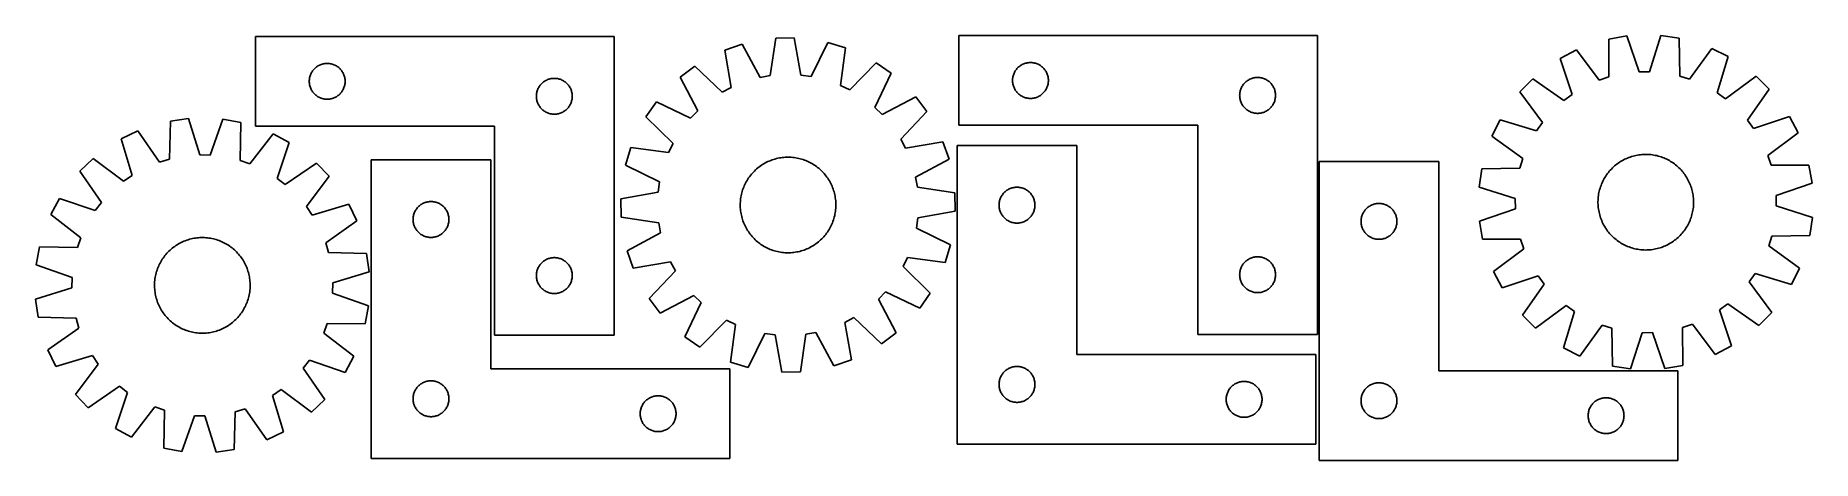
# Model space of a CAD drawing. Header units: millimetres. Extents: x 7 to 1493, y 7 to 362.
import ezdxf

# ---------------------------------------------------------------- set-up
doc = ezdxf.new("R2010")
doc.units = ezdxf.units.MM
doc.layers.add('CUT', color=7, linetype='CONTINUOUS', true_color=0x000000)

msp = doc.modelspace()

# ---------------------------------------------------------------- linework, layer by layer
at = {"layer": 'CUT'}
for p, q in [((490.84579, 361.382848), (190.84579, 361.382848)), ((190.84579, 361.382848), (190.84579, 286.382848)), ((490.84579, 111.382848), (490.84579, 361.382848)), ((626.095925, 360.050973), (621.539317, 328.615133)), ((641.479299, 360.337906), (626.095925, 360.050973)), ((647.20502, 329.093853), (641.479299, 360.337906)), ((1079.165431, 362.086217), (779.165431, 362.086217)), ((779.165431, 362.086217), (779.165431, 287.086217)), ((1079.165431, 112.086217), (1079.165431, 362.086217)), ((1338.054912, 361.860494), (1322.886816, 359.279909)), ((1322.886816, 359.279909), (1323.074923, 327.516103)), ((1348.381454, 331.821565), (1338.054912, 361.860494)), ((1366.591893, 362.186949), (1356.955237, 331.919646)), ((1381.815053, 359.954032), (1366.591893, 362.186949)), ((1382.353639, 328.194235), (1381.815053, 359.954032)), ((597.996597, 355.061625), (583.454805, 350.035012)), ((583.454805, 350.035012), (588.835423, 318.729682)), ((613.097024, 327.11611), (597.996597, 355.061625)), ((669.745141, 356.399888), (655.697341, 327.910696)), ((684.464267, 351.919053), (669.745141, 356.399888)), ((680.254808, 320.434848), (684.464267, 351.919053)), ((1295.847416, 350.15102), (1282.219144, 343.009538)), ((1282.219144, 343.009538), (1292.2136, 312.858492)), ((1314.95108, 324.773377), (1295.847416, 350.15102)), ((1409.056215, 351.446097), (1390.5381, 325.638072)), ((1422.844292, 344.618251), (1409.056215, 351.446097)), ((1413.5422, 314.246458), (1422.844292, 344.618251)), ((236.162955, 326.951129), (236.340374, 327.702915)), ((236.340374, 327.702915), (236.55626, 328.444571)), ((236.55626, 328.444571), (236.810038, 329.174129)), ((236.810038, 329.174129), (237.101037, 329.889657)), ((237.101037, 329.889657), (237.428484, 330.589255)), ((237.428484, 330.589255), (237.791512, 331.271069)), ((237.791512, 331.271069), (238.189157, 331.933291)), ((238.189157, 331.933291), (238.620365, 332.574165)), ((238.620365, 332.574165), (239.083993, 333.19199)), ((239.083993, 333.19199), (239.578811, 333.78513)), ((239.578811, 333.78513), (240.103507, 334.35201)), ((240.103507, 334.35201), (240.65669, 334.891129)), ((240.65669, 334.891129), (241.236893, 335.401055)), ((241.236893, 335.401055), (241.842576, 335.880437)), ((241.842576, 335.880437), (242.472134, 336.328003)), ((242.472134, 336.328003), (243.123898, 336.742567)), ((243.123898, 336.742567), (243.796139, 337.12303)), ((243.796139, 337.12303), (244.487074, 337.468382)), ((244.487074, 337.468382), (245.194872, 337.777708)), ((245.194872, 337.777708), (245.917655, 338.050187)), ((245.917655, 338.050187), (246.653506, 338.285096)), ((246.653506, 338.285096), (247.400474, 338.481814)), ((247.400474, 338.481814), (248.156579, 338.639817)), ((248.156579, 338.639817), (248.919815, 338.758688)), ((248.919815, 338.758688), (249.688158, 338.838111)), ((249.688158, 338.838111), (250.459572, 338.877875)), ((250.459572, 338.877875), (251.232009, 338.877875)), ((251.232009, 338.877875), (252.003422, 338.838111)), ((252.003422, 338.838111), (252.771766, 338.758688)), ((252.771766, 338.758688), (253.535002, 338.639817)), ((253.535002, 338.639817), (254.291106, 338.481814)), ((254.291106, 338.481814), (255.038075, 338.285096)), ((255.038075, 338.285096), (255.773926, 338.050187)), ((255.773926, 338.050187), (256.496709, 337.777708)), ((256.496709, 337.777708), (257.204506, 337.468382)), ((257.204506, 337.468382), (257.895441, 337.12303)), ((257.895441, 337.12303), (258.567682, 336.742567)), ((258.567682, 336.742567), (259.219446, 336.328003)), ((259.219446, 336.328003), (259.849004, 335.880437)), ((259.849004, 335.880437), (260.454688, 335.401055)), ((260.454688, 335.401055), (261.03489, 334.891129)), ((261.03489, 334.891129), (261.588073, 334.35201)), ((261.588073, 334.35201), (262.112769, 333.78513)), ((262.112769, 333.78513), (262.607587, 333.19199)), ((262.607587, 333.19199), (263.071215, 332.574165)), ((263.071215, 332.574165), (263.502424, 331.933291)), ((263.502424, 331.933291), (263.900069, 331.271069)), ((263.900069, 331.271069), (264.263096, 330.589255)), ((264.263096, 330.589255), (264.590544, 329.889657)), ((264.590544, 329.889657), (264.881543, 329.174129)), ((264.881543, 329.174129), (265.135321, 328.444571)), ((265.135321, 328.444571), (265.351206, 327.702915)), ((265.351206, 327.702915), (265.528626, 326.951129)), ((558.272549, 336.60669), (545.995793, 327.332436)), ((545.995793, 327.332436), (560.786943, 299.222)), ((581.269549, 314.695214), (558.272549, 336.60669)), ((621.539317, 328.615133), (613.097024, 327.11611)), ((655.697341, 327.910696), (647.20502, 329.093853)), ((710.129766, 339.43915), (687.96587, 316.685328)), ((709.011245, 301.986698), (722.743833, 330.629163)), ((722.743833, 330.629163), (710.129766, 339.43915)), ((824.344113, 326.894576), (824.482596, 327.654498)), ((824.482596, 327.654498), (824.660015, 328.406284)), ((824.660015, 328.406284), (824.875901, 329.14794)), ((824.875901, 329.14794), (825.129679, 329.877499)), ((825.129679, 329.877499), (825.420678, 330.593026)), ((825.420678, 330.593026), (825.748125, 331.292624)), ((825.748125, 331.292624), (826.111153, 331.974438)), ((826.111153, 331.974438), (826.508798, 332.63666)), ((826.508798, 332.63666), (826.940006, 333.277534)), ((826.940006, 333.277534), (827.403634, 333.895359)), ((827.403634, 333.895359), (827.898452, 334.488499)), ((827.898452, 334.488499), (828.423149, 335.05538)), ((828.423149, 335.05538), (828.976331, 335.594498)), ((828.976331, 335.594498), (829.556534, 336.104424)), ((829.556534, 336.104424), (830.162217, 336.583806)), ((830.162217, 336.583806), (830.791776, 337.031372)), ((830.791776, 337.031372), (831.443539, 337.445937)), ((831.443539, 337.445937), (832.11578, 337.826399)), ((832.11578, 337.826399), (832.806715, 338.171751)), ((832.806715, 338.171751), (833.514513, 338.481077)), ((833.514513, 338.481077), (834.237296, 338.753556)), ((834.237296, 338.753556), (834.973147, 338.988465)), ((834.973147, 338.988465), (835.720115, 339.185183)), ((835.720115, 339.185183), (836.47622, 339.343186)), ((836.47622, 339.343186), (837.239456, 339.462057)), ((837.239456, 339.462057), (838.007799, 339.54148)), ((838.007799, 339.54148), (838.779213, 339.581244)), ((838.779213, 339.581244), (839.55165, 339.581244)), ((839.55165, 339.581244), (840.323063, 339.54148)), ((840.323063, 339.54148), (841.091407, 339.462057)), ((841.091407, 339.462057), (841.854643, 339.343186)), ((841.854643, 339.343186), (842.610747, 339.185183)), ((842.610747, 339.185183), (843.357716, 338.988465)), ((843.357716, 338.988465), (844.093567, 338.753556)), ((844.093567, 338.753556), (844.81635, 338.481077)), ((844.81635, 338.481077), (845.524147, 338.171751)), ((845.524147, 338.171751), (846.215082, 337.826399)), ((846.215082, 337.826399), (846.887323, 337.445937)), ((846.887323, 337.445937), (847.539087, 337.031372)), ((847.539087, 337.031372), (848.168646, 336.583806)), ((848.168646, 336.583806), (848.774329, 336.104424)), ((848.774329, 336.104424), (849.354531, 335.594498)), ((849.354531, 335.594498), (849.907714, 335.05538)), ((849.907714, 335.05538), (850.43241, 334.488499)), ((850.43241, 334.488499), (850.927228, 333.895359)), ((850.927228, 333.895359), (851.390856, 333.277534)), ((851.390856, 333.277534), (851.822065, 332.63666)), ((851.822065, 332.63666), (852.21971, 331.974438)), ((852.21971, 331.974438), (852.582738, 331.292624)), ((852.582738, 331.292624), (852.910185, 330.593026)), ((852.910185, 330.593026), (853.201184, 329.877499)), ((853.201184, 329.877499), (853.454962, 329.14794)), ((853.454962, 329.14794), (853.670847, 328.406284)), ((853.670847, 328.406284), (853.848267, 327.654498)), ((853.848267, 327.654498), (853.98675, 326.894576)), ((1027.239456, 326.962057), (1028.007799, 327.04148)), ((1028.007799, 327.04148), (1028.779213, 327.081244)), ((1028.779213, 327.081244), (1029.55165, 327.081244)), ((1029.55165, 327.081244), (1030.323063, 327.04148)), ((1030.323063, 327.04148), (1031.091407, 326.962057)), ((1323.074923, 327.516103), (1314.95108, 324.773377)), ((1356.955237, 331.919646), (1348.381454, 331.821565)), ((1390.5381, 325.638072), (1382.353639, 328.194235)), ((1446.123079, 328.108743), (1420.536187, 309.286264)), ((1457.126399, 317.354325), (1446.123079, 328.108743)), ((235.84579, 323.882848), (235.865679, 324.655029)), ((235.865679, 323.110667), (235.84579, 323.882848)), ((235.865679, 324.655029), (235.925292, 325.425163)), ((235.925292, 322.340533), (235.865679, 323.110667)), ((235.925292, 325.425163), (236.024472, 326.191207)), ((236.024472, 321.574489), (235.925292, 322.340533)), ((236.024472, 326.191207), (236.162955, 326.951129)), ((236.162955, 320.814567), (236.024472, 321.574489)), ((236.340374, 320.062781), (236.162955, 320.814567)), ((236.55626, 319.321126), (236.340374, 320.062781)), ((236.810038, 318.591567), (236.55626, 319.321126)), ((237.101037, 317.876039), (236.810038, 318.591567)), ((237.428484, 317.176441), (237.101037, 317.876039)), ((237.791512, 316.494627), (237.428484, 317.176441)), ((238.189157, 315.832405), (237.791512, 316.494627)), ((238.620365, 315.191532), (238.189157, 315.832405)), ((239.083993, 314.573706), (238.620365, 315.191532)), ((239.578811, 313.980566), (239.083993, 314.573706)), ((240.103507, 313.413686), (239.578811, 313.980566)), ((240.65669, 312.874568), (240.103507, 313.413686)), ((241.236893, 312.364641), (240.65669, 312.874568)), ((241.842576, 311.885259), (241.236893, 312.364641)), ((260.454688, 312.364641), (259.849004, 311.885259)), ((261.03489, 312.874568), (260.454688, 312.364641)), ((261.588073, 313.413686), (261.03489, 312.874568)), ((262.112769, 313.980566), (261.588073, 313.413686)), ((262.607587, 314.573706), (262.112769, 313.980566)), ((263.071215, 315.191532), (262.607587, 314.573706)), ((263.502424, 315.832405), (263.071215, 315.191532)), ((263.900069, 316.494627), (263.502424, 315.832405)), ((264.263096, 317.176441), (263.900069, 316.494627)), ((264.590544, 317.876039), (264.263096, 317.176441)), ((264.881543, 318.591567), (264.590544, 317.876039)), ((265.135321, 319.321126), (264.881543, 318.591567)), ((265.351206, 320.062781), (265.135321, 319.321126)), ((265.528626, 320.814567), (265.351206, 320.062781)), ((265.528626, 326.951129), (265.667109, 326.191207)), ((265.667109, 321.574489), (265.528626, 320.814567)), ((265.667109, 326.191207), (265.766288, 325.425163)), ((265.766288, 322.340533), (265.667109, 321.574489)), ((265.766288, 325.425163), (265.825902, 324.655029)), ((265.825902, 323.110667), (265.766288, 322.340533)), ((265.825902, 324.655029), (265.84579, 323.882848)), ((265.84579, 323.882848), (265.825902, 323.110667)), ((425.865679, 312.155029), (425.925292, 312.925163)), ((425.925292, 312.925163), (426.024472, 313.691207)), ((426.024472, 313.691207), (426.162955, 314.451129)), ((426.162955, 314.451129), (426.340374, 315.202915)), ((426.340374, 315.202915), (426.55626, 315.944571)), ((426.55626, 315.944571), (426.810038, 316.674129)), ((426.810038, 316.674129), (427.101037, 317.389657)), ((427.101037, 317.389657), (427.428484, 318.089255)), ((427.428484, 318.089255), (427.791512, 318.771069)), ((427.791512, 318.771069), (428.189157, 319.433291)), ((428.189157, 319.433291), (428.620365, 320.074165)), ((428.620365, 320.074165), (429.083993, 320.69199)), ((429.083993, 320.69199), (429.578811, 321.28513)), ((429.578811, 321.28513), (430.103507, 321.85201)), ((430.103507, 321.85201), (430.65669, 322.391129)), ((430.65669, 322.391129), (431.236893, 322.901055)), ((431.236893, 322.901055), (431.842576, 323.380437)), ((431.842576, 323.380437), (432.472134, 323.828003)), ((432.472134, 323.828003), (433.123898, 324.242567)), ((433.123898, 324.242567), (433.796139, 324.62303)), ((433.796139, 324.62303), (434.487074, 324.968382)), ((434.487074, 324.968382), (435.194872, 325.277708)), ((435.194872, 325.277708), (435.917655, 325.550187)), ((435.917655, 325.550187), (436.653506, 325.785096)), ((436.653506, 325.785096), (437.400474, 325.981814)), ((437.400474, 325.981814), (438.156579, 326.139817)), ((438.156579, 326.139817), (438.919815, 326.258688)), ((438.919815, 326.258688), (439.688158, 326.338111)), ((439.688158, 326.338111), (440.459572, 326.377875)), ((440.459572, 326.377875), (441.232009, 326.377875)), ((441.232009, 326.377875), (442.003422, 326.338111)), ((442.003422, 326.338111), (442.771766, 326.258688)), ((442.771766, 326.258688), (443.535002, 326.139817)), ((443.535002, 326.139817), (444.291106, 325.981814)), ((444.291106, 325.981814), (445.038075, 325.785096)), ((445.038075, 325.785096), (445.773926, 325.550187)), ((445.773926, 325.550187), (446.496709, 325.277708)), ((446.496709, 325.277708), (447.204506, 324.968382)), ((447.204506, 324.968382), (447.895441, 324.62303)), ((447.895441, 324.62303), (448.567682, 324.242567)), ((448.567682, 324.242567), (449.219446, 323.828003)), ((449.219446, 323.828003), (449.849004, 323.380437)), ((449.849004, 323.380437), (450.454688, 322.901055)), ((450.454688, 322.901055), (451.03489, 322.391129)), ((451.03489, 322.391129), (451.588073, 321.85201)), ((451.588073, 321.85201), (452.112769, 321.28513)), ((452.112769, 321.28513), (452.607587, 320.69199)), ((452.607587, 320.69199), (453.071215, 320.074165)), ((453.071215, 320.074165), (453.502424, 319.433291)), ((453.502424, 319.433291), (453.900069, 318.771069)), ((453.900069, 318.771069), (454.263096, 318.089255)), ((454.263096, 318.089255), (454.590544, 317.389657)), ((454.590544, 317.389657), (454.881543, 316.674129)), ((454.881543, 316.674129), (455.135321, 315.944571)), ((455.135321, 315.944571), (455.351206, 315.202915)), ((455.351206, 315.202915), (455.528626, 314.451129)), ((455.528626, 314.451129), (455.667109, 313.691207)), ((455.667109, 313.691207), (455.766288, 312.925163)), ((455.766288, 312.925163), (455.825902, 312.155029)), ((588.835423, 318.729682), (581.269549, 314.695214)), ((687.96587, 316.685328), (680.254808, 320.434848)), ((824.165431, 324.586217), (824.18532, 325.358399)), ((824.18532, 323.814036), (824.165431, 324.586217)), ((824.18532, 325.358399), (824.244933, 326.128532)), ((824.244933, 323.043902), (824.18532, 323.814036)), ((824.244933, 326.128532), (824.344113, 326.894576)), ((824.344113, 322.277859), (824.244933, 323.043902)), ((824.482596, 321.517936), (824.344113, 322.277859)), ((824.660015, 320.76615), (824.482596, 321.517936)), ((824.875901, 320.024495), (824.660015, 320.76615)), ((825.129679, 319.294936), (824.875901, 320.024495)), ((825.420678, 318.579409), (825.129679, 319.294936)), ((825.748125, 317.87981), (825.420678, 318.579409)), ((826.111153, 317.197996), (825.748125, 317.87981)), ((826.508798, 316.535774), (826.111153, 317.197996)), ((826.940006, 315.894901), (826.508798, 316.535774)), ((827.403634, 315.277075), (826.940006, 315.894901)), ((827.898452, 314.683935), (827.403634, 315.277075)), ((828.423149, 314.117055), (827.898452, 314.683935)), ((828.976331, 313.577937), (828.423149, 314.117055)), ((829.556534, 313.068011), (828.976331, 313.577937)), ((830.162217, 312.588629), (829.556534, 313.068011)), ((830.791776, 312.141062), (830.162217, 312.588629)), ((848.168646, 312.588629), (847.539087, 312.141062)), ((848.774329, 313.068011), (848.168646, 312.588629)), ((849.354531, 313.577937), (848.774329, 313.068011)), ((849.907714, 314.117055), (849.354531, 313.577937)), ((850.43241, 314.683935), (849.907714, 314.117055)), ((850.927228, 315.277075), (850.43241, 314.683935)), ((851.390856, 315.894901), (850.927228, 315.277075)), ((851.822065, 316.535774), (851.390856, 315.894901)), ((852.21971, 317.197996), (851.822065, 316.535774)), ((852.582738, 317.87981), (852.21971, 317.197996)), ((852.910185, 318.579409), (852.582738, 317.87981)), ((853.201184, 319.294936), (852.910185, 318.579409)), ((853.454962, 320.024495), (853.201184, 319.294936)), ((853.670847, 320.76615), (853.454962, 320.024495)), ((853.848267, 321.517936), (853.670847, 320.76615)), ((853.98675, 322.277859), (853.848267, 321.517936)), ((853.98675, 326.894576), (854.085929, 326.128532)), ((854.085929, 323.043902), (853.98675, 322.277859)), ((854.085929, 326.128532), (854.145543, 325.358399)), ((854.145543, 323.814036), (854.085929, 323.043902)), ((854.145543, 325.358399), (854.165431, 324.586217)), ((854.165431, 324.586217), (854.145543, 323.814036)), ((1014.165431, 312.086217), (1014.18532, 312.858399)), ((1014.18532, 312.858399), (1014.244933, 313.628532)), ((1014.244933, 313.628532), (1014.344113, 314.394576)), ((1014.344113, 314.394576), (1014.482596, 315.154498)), ((1014.482596, 315.154498), (1014.660015, 315.906284)), ((1014.660015, 315.906284), (1014.875901, 316.64794)), ((1014.875901, 316.64794), (1015.129679, 317.377499)), ((1015.129679, 317.377499), (1015.420678, 318.093026)), ((1015.420678, 318.093026), (1015.748125, 318.792624)), ((1015.748125, 318.792624), (1016.111153, 319.474438)), ((1016.111153, 319.474438), (1016.508798, 320.13666)), ((1016.508798, 320.13666), (1016.940006, 320.777534)), ((1016.940006, 320.777534), (1017.403634, 321.395359)), ((1017.403634, 321.395359), (1017.898452, 321.988499)), ((1017.898452, 321.988499), (1018.423149, 322.55538)), ((1018.423149, 322.55538), (1018.976331, 323.094498)), ((1018.976331, 323.094498), (1019.556534, 323.604424)), ((1019.556534, 323.604424), (1020.162217, 324.083806)), ((1020.162217, 324.083806), (1020.791776, 324.531372)), ((1020.791776, 324.531372), (1021.443539, 324.945937)), ((1021.443539, 324.945937), (1022.11578, 325.326399)), ((1022.11578, 325.326399), (1022.806715, 325.671751)), ((1022.806715, 325.671751), (1023.514513, 325.981077)), ((1023.514513, 325.981077), (1024.237296, 326.253556)), ((1024.237296, 326.253556), (1024.973147, 326.488465)), ((1024.973147, 326.488465), (1025.720115, 326.685183)), ((1025.720115, 326.685183), (1026.47622, 326.843186)), ((1026.47622, 326.843186), (1027.239456, 326.962057)), ((1031.091407, 326.962057), (1031.854643, 326.843186)), ((1031.854643, 326.843186), (1032.610747, 326.685183)), ((1032.610747, 326.685183), (1033.357716, 326.488465)), ((1033.357716, 326.488465), (1034.093567, 326.253556)), ((1034.093567, 326.253556), (1034.81635, 325.981077)), ((1034.81635, 325.981077), (1035.524147, 325.671751)), ((1035.524147, 325.671751), (1036.215082, 325.326399)), ((1036.215082, 325.326399), (1036.887323, 324.945937)), ((1036.887323, 324.945937), (1037.539087, 324.531372)), ((1037.539087, 324.531372), (1038.168646, 324.083806)), ((1038.168646, 324.083806), (1038.774329, 323.604424)), ((1038.774329, 323.604424), (1039.354531, 323.094498)), ((1039.354531, 323.094498), (1039.907714, 322.55538)), ((1039.907714, 322.55538), (1040.43241, 321.988499)), ((1040.43241, 321.988499), (1040.927228, 321.395359)), ((1040.927228, 321.395359), (1041.390856, 320.777534)), ((1041.390856, 320.777534), (1041.822065, 320.13666)), ((1041.822065, 320.13666), (1042.21971, 319.474438)), ((1042.21971, 319.474438), (1042.582738, 318.792624)), ((1042.582738, 318.792624), (1042.910185, 318.093026)), ((1042.910185, 318.093026), (1043.201184, 317.377499)), ((1043.201184, 317.377499), (1043.454962, 316.64794)), ((1043.454962, 316.64794), (1043.670847, 315.906284)), ((1043.670847, 315.906284), (1043.848267, 315.154498)), ((1043.848267, 315.154498), (1043.98675, 314.394576)), ((1043.98675, 314.394576), (1044.085929, 313.628532)), ((1044.085929, 313.628532), (1044.145543, 312.858399)), ((1044.145543, 312.858399), (1044.165431, 312.086217)), ((1259.324127, 325.971814), (1248.56971, 314.968495)), ((1248.56971, 314.968495), (1267.392188, 289.381602)), ((1285.334915, 307.739599), (1259.324127, 325.971814)), ((1292.2136, 312.858492), (1285.334915, 307.739599)), ((1420.536187, 309.286264), (1413.5422, 314.246458)), ((1438.894184, 291.343537), (1457.126399, 317.354325)), ((242.472134, 311.437693), (241.842576, 311.885259)), ((243.123898, 311.023129), (242.472134, 311.437693)), ((243.796139, 310.642666), (243.123898, 311.023129)), ((244.487074, 310.297314), (243.796139, 310.642666)), ((245.194872, 309.987989), (244.487074, 310.297314)), ((245.917655, 309.71551), (245.194872, 309.987989)), ((246.653506, 309.4806), (245.917655, 309.71551)), ((247.400474, 309.283882), (246.653506, 309.4806)), ((248.156579, 309.125879), (247.400474, 309.283882)), ((248.919815, 309.007008), (248.156579, 309.125879)), ((249.688158, 308.927585), (248.919815, 309.007008)), ((250.459572, 308.887821), (249.688158, 308.927585)), ((251.232009, 308.887821), (250.459572, 308.887821)), ((252.003422, 308.927585), (251.232009, 308.887821)), ((252.771766, 309.007008), (252.003422, 308.927585)), ((253.535002, 309.125879), (252.771766, 309.007008)), ((254.291106, 309.283882), (253.535002, 309.125879)), ((255.038075, 309.4806), (254.291106, 309.283882)), ((255.773926, 309.71551), (255.038075, 309.4806)), ((256.496709, 309.987989), (255.773926, 309.71551)), ((257.204506, 310.297314), (256.496709, 309.987989)), ((257.895441, 310.642666), (257.204506, 310.297314)), ((258.567682, 311.023129), (257.895441, 310.642666)), ((259.219446, 311.437693), (258.567682, 311.023129)), ((259.849004, 311.885259), (259.219446, 311.437693)), ((425.84579, 311.382848), (425.865679, 312.155029)), ((425.865679, 310.610667), (425.84579, 311.382848)), ((425.925292, 309.840533), (425.865679, 310.610667)), ((426.024472, 309.074489), (425.925292, 309.840533)), ((426.162955, 308.314567), (426.024472, 309.074489)), ((426.340374, 307.562781), (426.162955, 308.314567)), ((426.55626, 306.821126), (426.340374, 307.562781)), ((426.810038, 306.091567), (426.55626, 306.821126)), ((427.101037, 305.376039), (426.810038, 306.091567)), ((427.428484, 304.676441), (427.101037, 305.376039)), ((427.791512, 303.994627), (427.428484, 304.676441)), ((428.189157, 303.332405), (427.791512, 303.994627)), ((428.620365, 302.691532), (428.189157, 303.332405)), ((429.083993, 302.073706), (428.620365, 302.691532)), ((429.578811, 301.480566), (429.083993, 302.073706)), ((430.103507, 300.913686), (429.578811, 301.480566)), ((430.65669, 300.374568), (430.103507, 300.913686)), ((431.236893, 299.864641), (430.65669, 300.374568)), ((431.842576, 299.385259), (431.236893, 299.864641)), ((432.472134, 298.937693), (431.842576, 299.385259)), ((433.123898, 298.523129), (432.472134, 298.937693)), ((433.796139, 298.142666), (433.123898, 298.523129)), ((434.487074, 297.797314), (433.796139, 298.142666)), ((435.194872, 297.487989), (434.487074, 297.797314)), ((435.917655, 297.21551), (435.194872, 297.487989)), ((446.496709, 297.487989), (445.773926, 297.21551)), ((447.204506, 297.797314), (446.496709, 297.487989)), ((447.895441, 298.142666), (447.204506, 297.797314)), ((448.567682, 298.523129), (447.895441, 298.142666)), ((449.219446, 298.937693), (448.567682, 298.523129)), ((449.849004, 299.385259), (449.219446, 298.937693)), ((450.454688, 299.864641), (449.849004, 299.385259)), ((451.03489, 300.374568), (450.454688, 299.864641)), ((451.588073, 300.913686), (451.03489, 300.374568)), ((452.112769, 301.480566), (451.588073, 300.913686)), ((452.607587, 302.073706), (452.112769, 301.480566)), ((453.071215, 302.691532), (452.607587, 302.073706)), ((453.502424, 303.332405), (453.071215, 302.691532)), ((453.900069, 303.994627), (453.502424, 303.332405)), ((454.263096, 304.676441), (453.900069, 303.994627)), ((454.590544, 305.376039), (454.263096, 304.676441)), ((454.881543, 306.091567), (454.590544, 305.376039)), ((455.135321, 306.821126), (454.881543, 306.091567)), ((455.351206, 307.562781), (455.135321, 306.821126)), ((455.528626, 308.314567), (455.351206, 307.562781)), ((455.667109, 309.074489), (455.528626, 308.314567)), ((455.766288, 309.840533), (455.667109, 309.074489)), ((455.825902, 310.610667), (455.766288, 309.840533)), ((455.825902, 312.155029), (455.84579, 311.382848)), ((455.84579, 311.382848), (455.825902, 310.610667)), ((526.195624, 306.779598), (517.385637, 294.165531)), ((554.838089, 293.04701), (526.195624, 306.779598)), ((560.786943, 299.222), (554.838089, 293.04701)), ((715.186235, 296.037844), (709.011245, 301.986698)), ((743.296671, 310.828994), (715.186235, 296.037844)), ((730.659449, 275.555238), (752.570925, 298.552238)), ((752.570925, 298.552238), (743.296671, 310.828994)), ((831.443539, 311.726498), (830.791776, 312.141062)), ((832.11578, 311.346035), (831.443539, 311.726498)), ((832.806715, 311.000683), (832.11578, 311.346035)), ((833.514513, 310.691358), (832.806715, 311.000683)), ((834.237296, 310.418879), (833.514513, 310.691358)), ((834.973147, 310.183969), (834.237296, 310.418879)), ((835.720115, 309.987252), (834.973147, 310.183969)), ((836.47622, 309.829248), (835.720115, 309.987252)), ((837.239456, 309.710377), (836.47622, 309.829248)), ((838.007799, 309.630954), (837.239456, 309.710377)), ((838.779213, 309.59119), (838.007799, 309.630954)), ((839.55165, 309.59119), (838.779213, 309.59119)), ((840.323063, 309.630954), (839.55165, 309.59119)), ((841.091407, 309.710377), (840.323063, 309.630954)), ((841.854643, 309.829248), (841.091407, 309.710377)), ((842.610747, 309.987252), (841.854643, 309.829248)), ((843.357716, 310.183969), (842.610747, 309.987252)), ((844.093567, 310.418879), (843.357716, 310.183969)), ((844.81635, 310.691358), (844.093567, 310.418879)), ((845.524147, 311.000683), (844.81635, 310.691358)), ((846.215082, 311.346035), (845.524147, 311.000683)), ((846.887323, 311.726498), (846.215082, 311.346035)), ((847.539087, 312.141062), (846.887323, 311.726498)), ((1014.18532, 311.314036), (1014.165431, 312.086217)), ((1014.244933, 310.543902), (1014.18532, 311.314036)), ((1014.344113, 309.777859), (1014.244933, 310.543902)), ((1014.482596, 309.017936), (1014.344113, 309.777859)), ((1014.660015, 308.26615), (1014.482596, 309.017936)), ((1014.875901, 307.524495), (1014.660015, 308.26615)), ((1015.129679, 306.794936), (1014.875901, 307.524495)), ((1015.420678, 306.079409), (1015.129679, 306.794936)), ((1015.748125, 305.37981), (1015.420678, 306.079409)), ((1016.111153, 304.697996), (1015.748125, 305.37981)), ((1016.508798, 304.035774), (1016.111153, 304.697996)), ((1016.940006, 303.394901), (1016.508798, 304.035774)), ((1017.403634, 302.777075), (1016.940006, 303.394901)), ((1017.898452, 302.183935), (1017.403634, 302.777075)), ((1018.423149, 301.617055), (1017.898452, 302.183935)), ((1018.976331, 301.077937), (1018.423149, 301.617055)), ((1019.556534, 300.568011), (1018.976331, 301.077937)), ((1020.162217, 300.088629), (1019.556534, 300.568011)), ((1020.791776, 299.641062), (1020.162217, 300.088629)), ((1021.443539, 299.226498), (1020.791776, 299.641062)), ((1022.11578, 298.846035), (1021.443539, 299.226498)), ((1022.806715, 298.500683), (1022.11578, 298.846035)), ((1023.514513, 298.191358), (1022.806715, 298.500683)), ((1024.237296, 297.918879), (1023.514513, 298.191358)), ((1024.973147, 297.683969), (1024.237296, 297.918879)), ((1025.720115, 297.487252), (1024.973147, 297.683969)), ((1026.47622, 297.329248), (1025.720115, 297.487252)), ((1027.239456, 297.210377), (1026.47622, 297.329248)), ((1031.854643, 297.329248), (1031.091407, 297.210377)), ((1032.610747, 297.487252), (1031.854643, 297.329248)), ((1033.357716, 297.683969), (1032.610747, 297.487252)), ((1034.093567, 297.918879), (1033.357716, 297.683969)), ((1034.81635, 298.191358), (1034.093567, 297.918879)), ((1035.524147, 298.500683), (1034.81635, 298.191358)), ((1036.215082, 298.846035), (1035.524147, 298.500683)), ((1036.887323, 299.226498), (1036.215082, 298.846035)), ((1037.539087, 299.641062), (1036.887323, 299.226498)), ((1038.168646, 300.088629), (1037.539087, 299.641062)), ((1038.774329, 300.568011), (1038.168646, 300.088629)), ((1039.354531, 301.077937), (1038.774329, 300.568011)), ((1039.907714, 301.617055), (1039.354531, 301.077937)), ((1040.43241, 302.183935), (1039.907714, 301.617055)), ((1040.927228, 302.777075), (1040.43241, 302.183935)), ((1041.390856, 303.394901), (1040.927228, 302.777075)), ((1041.822065, 304.035774), (1041.390856, 303.394901)), ((1042.21971, 304.697996), (1041.822065, 304.035774)), ((1042.582738, 305.37981), (1042.21971, 304.697996)), ((1042.910185, 306.079409), (1042.582738, 305.37981)), ((1043.201184, 306.794936), (1042.910185, 306.079409)), ((1043.454962, 307.524495), (1043.201184, 306.794936)), ((1043.670847, 308.26615), (1043.454962, 307.524495)), ((1043.848267, 309.017936), (1043.670847, 308.26615)), ((1043.98675, 309.777859), (1043.848267, 309.017936)), ((1044.085929, 310.543902), (1043.98675, 309.777859)), ((1044.145543, 311.314036), (1044.085929, 310.543902)), ((1044.165431, 312.086217), (1044.145543, 311.314036)), ((119.728494, 290.609404), (118.907352, 258.855657)), ((134.970919, 292.706787), (119.728494, 290.609404)), ((144.337895, 262.354942), (134.970919, 292.706787)), ((163.503866, 292.126442), (152.910465, 262.18058)), ((178.648401, 289.411003), (163.503866, 292.126442)), ((178.177687, 257.650128), (178.648401, 289.411003)), ((190.84579, 286.382848), (390.84579, 286.382848)), ((390.84579, 286.382848), (390.84579, 111.382848)), ((436.653506, 296.9806), (435.917655, 297.21551)), ((437.400474, 296.783882), (436.653506, 296.9806)), ((438.156579, 296.625879), (437.400474, 296.783882)), ((438.919815, 296.507008), (438.156579, 296.625879)), ((439.688158, 296.427585), (438.919815, 296.507008)), ((440.459572, 296.387821), (439.688158, 296.427585)), ((441.232009, 296.387821), (440.459572, 296.387821)), ((442.003422, 296.427585), (441.232009, 296.387821)), ((442.771766, 296.507008), (442.003422, 296.427585)), ((443.535002, 296.625879), (442.771766, 296.507008)), ((444.291106, 296.783882), (443.535002, 296.625879)), ((445.038075, 296.9806), (444.291106, 296.783882)), ((445.773926, 297.21551), (445.038075, 296.9806)), ((517.385637, 294.165531), (540.139459, 272.001635)), ((779.165431, 287.086217), (979.165431, 287.086217)), ((979.165431, 287.086217), (979.165431, 112.086217)), ((1028.007799, 297.130954), (1027.239456, 297.210377)), ((1028.779213, 297.09119), (1028.007799, 297.130954)), ((1029.55165, 297.09119), (1028.779213, 297.09119)), ((1030.323063, 297.130954), (1029.55165, 297.09119)), ((1031.091407, 297.210377), (1030.323063, 297.130954)), ((1232.060201, 291.689707), (1225.232355, 277.90163)), ((1262.431995, 282.387615), (1232.060201, 291.689707)), ((1267.392188, 289.381602), (1262.431995, 282.387615)), ((1444.013077, 284.464852), (1438.894184, 291.343537)), ((1474.164123, 294.459309), (1444.013077, 284.464852)), ((1481.305605, 280.831037), (1474.164123, 294.459309)), ((92.412713, 282.344181), (78.564432, 275.639282)), ((78.564432, 275.639282), (87.595927, 245.185927)), ((110.700472, 256.372415), (92.412713, 282.344181)), ((205.605508, 280.041896), (186.276806, 254.83523)), ((219.1697, 272.779442), (205.605508, 280.041896)), ((208.907375, 242.718513), (219.1697, 272.779442)), ((504.905734, 268.500032), (500.424899, 253.780907)), ((536.38994, 264.290573), (504.905734, 268.500032)), ((540.139459, 272.001635), (536.38994, 264.290573)), ((734.693917, 267.989365), (730.659449, 275.555238)), ((765.999247, 273.369982), (734.693917, 267.989365)), ((771.02586, 258.828191), (765.999247, 273.369982)), ((877.894685, 270.30252), (777.894685, 270.30252)), ((777.894685, 270.30252), (777.894685, 20.30252)), ((877.894685, 95.30252), (877.894685, 270.30252)), ((1225.232355, 277.90163), (1251.040381, 259.383515)), ((1455.927962, 261.727372), (1481.305605, 280.831037)), ((55.139675, 259.337547), (44.041105, 248.681455)), ((80.558084, 240.288158), (55.139675, 259.337547)), ((118.907352, 258.855657), (110.700472, 256.372415)), ((152.910465, 262.18058), (144.337895, 262.354942)), ((186.276806, 254.83523), (178.177687, 257.650128)), ((241.91222, 255.538687), (215.740244, 237.538621)), ((252.568312, 244.440117), (241.91222, 255.538687)), ((387.678071, 258.296416), (287.678071, 258.296416)), ((287.678071, 258.296416), (287.678071, 8.296416)), ((387.678071, 83.296416), (387.678071, 258.296416)), ((500.424899, 253.780907), (528.914091, 239.733106)), ((612.033773, 252.156518), (613.042339, 252.906053)), ((613.042339, 252.906053), (614.073951, 253.623537)), ((614.073951, 253.623537), (615.12759, 254.308264)), ((615.12759, 254.308264), (616.202217, 254.959558)), ((616.202217, 254.959558), (617.296772, 255.576775)), ((617.296772, 255.576775), (618.410174, 256.159306)), ((618.410174, 256.159306), (619.541324, 256.706578)), ((619.541324, 256.706578), (620.689106, 257.218049)), ((620.689106, 257.218049), (621.852388, 257.693215)), ((621.852388, 257.693215), (623.03002, 258.131608)), ((623.03002, 258.131608), (624.220842, 258.532793)), ((624.220842, 258.532793), (625.423678, 258.896376)), ((625.423678, 258.896376), (626.637341, 259.221997)), ((626.637341, 259.221997), (627.860633, 259.509336)), ((627.860633, 259.509336), (629.092347, 259.758109)), ((629.092347, 259.758109), (630.331267, 259.968069)), ((630.331267, 259.968069), (631.576171, 260.139011)), ((631.576171, 260.139011), (632.82583, 260.270765)), ((632.82583, 260.270765), (634.079011, 260.363201)), ((634.079011, 260.363201), (635.334477, 260.416228)), ((635.334477, 260.416228), (636.590989, 260.429794)), ((636.590989, 260.429794), (637.847308, 260.403885)), ((637.847308, 260.403885), (639.102192, 260.338527)), ((639.102192, 260.338527), (640.354405, 260.233784)), ((640.354405, 260.233784), (641.602709, 260.08976)), ((641.602709, 260.08976), (642.845874, 259.906597)), ((642.845874, 259.906597), (644.082671, 259.684476)), ((644.082671, 259.684476), (645.311882, 259.423615)), ((645.311882, 259.423615), (646.532292, 259.124273)), ((646.532292, 259.124273), (647.742698, 258.786744)), ((647.742698, 258.786744), (648.941904, 258.411363)), ((648.941904, 258.411363), (650.128727, 257.998498)), ((650.128727, 257.998498), (651.301997, 257.548558)), ((651.301997, 257.548558), (652.460554, 257.061987)), ((652.460554, 257.061987), (653.603256, 256.539265)), ((653.603256, 256.539265), (654.728975, 255.980908)), ((654.728975, 255.980908), (655.836601, 255.387466)), ((655.836601, 255.387466), (656.925039, 254.759526)), ((656.925039, 254.759526), (657.993216, 254.097707)), ((657.993216, 254.097707), (659.040078, 253.402663)), ((659.040078, 253.402663), (660.064592, 252.675078)), ((743.080345, 243.727763), (771.02586, 258.828191)), ((1180.696015, 256.691192), (1080.696015, 256.691192)), ((1080.696015, 256.691192), (1080.696015, 6.691192)), ((1180.696015, 81.691192), (1180.696015, 256.691192)), ((1251.040381, 259.383515), (1248.484217, 251.199054)), ((1326.890121, 252.250471), (1327.829714, 253.08484)), ((1327.829714, 253.08484), (1328.795052, 253.889284)), ((1328.795052, 253.889284), (1329.785182, 254.663009)), ((1329.785182, 254.663009), (1330.799126, 255.405251)), ((1330.799126, 255.405251), (1331.835884, 256.115278)), ((1331.835884, 256.115278), (1332.894434, 256.79239)), ((1332.894434, 256.79239), (1333.973729, 257.435918)), ((1333.973729, 257.435918), (1335.072706, 258.045226)), ((1335.072706, 258.045226), (1336.190279, 258.619715)), ((1336.190279, 258.619715), (1337.325346, 259.158815)), ((1337.325346, 259.158815), (1338.476787, 259.661997)), ((1338.476787, 259.661997), (1339.643464, 260.128763)), ((1339.643464, 260.128763), (1340.824228, 260.558652)), ((1340.824228, 260.558652), (1342.017912, 260.95124)), ((1342.017912, 260.95124), (1343.223338, 261.306141)), ((1343.223338, 261.306141), (1344.439317, 261.623002)), ((1344.439317, 261.623002), (1345.664649, 261.901513)), ((1345.664649, 261.901513), (1346.898125, 262.141397)), ((1346.898125, 262.141397), (1348.138527, 262.342419)), ((1348.138527, 262.342419), (1349.384631, 262.50438)), ((1349.384631, 262.50438), (1350.635208, 262.627119)), ((1350.635208, 262.627119), (1351.889023, 262.710516)), ((1351.889023, 262.710516), (1353.144838, 262.754489)), ((1353.144838, 262.754489), (1354.401416, 262.758995)), ((1354.401416, 262.758995), (1355.657514, 262.724027)), ((1355.657514, 262.724027), (1356.911895, 262.649623)), ((1356.911895, 262.649623), (1358.16332, 262.535853)), ((1358.16332, 262.535853), (1359.410553, 262.382832)), ((1359.410553, 262.382832), (1360.652365, 262.19071)), ((1360.652365, 262.19071), (1361.887529, 261.959676)), ((1361.887529, 261.959676), (1363.114826, 261.689959)), ((1363.114826, 261.689959), (1364.333046, 261.381824)), ((1364.333046, 261.381824), (1365.540986, 261.035577)), ((1365.540986, 261.035577), (1366.737455, 260.651558)), ((1366.737455, 260.651558), (1367.92127, 260.230146)), ((1367.92127, 260.230146), (1369.091265, 259.771758)), ((1369.091265, 259.771758), (1370.246283, 259.276846)), ((1370.246283, 259.276846), (1371.385187, 258.745897)), ((1371.385187, 258.745897), (1372.506851, 258.179437)), ((1372.506851, 258.179437), (1373.610168, 257.578024)), ((1373.610168, 257.578024), (1374.69405, 256.942252)), ((1374.69405, 256.942252), (1375.757428, 256.272748)), ((1375.757428, 256.272748), (1376.799251, 255.570173)), ((1376.799251, 255.570173), (1377.818491, 254.83522)), ((1377.818491, 254.83522), (1378.814143, 254.068615)), ((1378.814143, 254.068615), (1379.785224, 253.271114)), ((1379.785224, 253.271114), (1380.730776, 252.443504)), ((1458.670688, 253.603529), (1455.927962, 261.727372)), ((1490.434494, 253.791636), (1458.670688, 253.603529)), ((1493.015079, 238.62354), (1490.434494, 253.791636)), ((44.041105, 248.681455), (62.041171, 222.509479)), ((87.595927, 245.185927), (80.558084, 240.288158)), ((215.740244, 237.538621), (208.907375, 242.718513)), ((233.518923, 219.021708), (252.568312, 244.440117)), ((528.914091, 239.733106), (527.730934, 231.240785)), ((600.285522, 237.639021), (600.843879, 238.764741)), ((600.843879, 238.764741), (601.437321, 239.872366)), ((601.437321, 239.872366), (602.065261, 240.960804)), ((602.065261, 240.960804), (602.72708, 242.028982)), ((602.72708, 242.028982), (603.422124, 243.075843)), ((603.422124, 243.075843), (604.149709, 244.100357)), ((604.149709, 244.100357), (604.909115, 245.101511)), ((604.909115, 245.101511), (605.699593, 246.078317)), ((605.699593, 246.078317), (606.520364, 247.029812)), ((606.520364, 247.029812), (607.370616, 247.955057)), ((607.370616, 247.955057), (608.249512, 248.853137)), ((608.249512, 248.853137), (609.156184, 249.723168)), ((609.156184, 249.723168), (610.089736, 250.56429)), ((610.089736, 250.56429), (611.049248, 251.375674)), ((611.049248, 251.375674), (612.033773, 252.156518)), ((660.064592, 252.675078), (661.065746, 251.915672)), ((661.065746, 251.915672), (662.042552, 251.125194)), ((662.042552, 251.125194), (662.994047, 250.304424)), ((662.994047, 250.304424), (663.919292, 249.454171)), ((663.919292, 249.454171), (664.817372, 248.575275)), ((664.817372, 248.575275), (665.687403, 247.668604)), ((665.687403, 247.668604), (666.528525, 246.735051)), ((666.528525, 246.735051), (667.339909, 245.775539)), ((667.339909, 245.775539), (668.120753, 244.791014)), ((668.120753, 244.791014), (668.870288, 243.782448)), ((668.870288, 243.782448), (669.587772, 242.750837)), ((669.587772, 242.750837), (670.272499, 241.697197)), ((670.272499, 241.697197), (670.923792, 240.62257)), ((670.923792, 240.62257), (671.54101, 239.528015)), ((671.54101, 239.528015), (672.123541, 238.414614)), ((672.123541, 238.414614), (672.670813, 237.283463)), ((744.579368, 235.28547), (743.080345, 243.727763)), ((1216.724421, 250.660469), (1214.491503, 235.437308)), ((1248.484217, 251.199054), (1216.724421, 250.660469)), ((1316.448306, 236.766685), (1316.906694, 237.93668)), ((1316.906694, 237.93668), (1317.401607, 239.091699)), ((1317.401607, 239.091699), (1317.932555, 240.230602)), ((1317.932555, 240.230602), (1318.499015, 241.352266)), ((1318.499015, 241.352266), (1319.100428, 242.455583)), ((1319.100428, 242.455583), (1319.7362, 243.539465)), ((1319.7362, 243.539465), (1320.405704, 244.602843)), ((1320.405704, 244.602843), (1321.108279, 245.644666)), ((1321.108279, 245.644666), (1321.843232, 246.663906)), ((1321.843232, 246.663906), (1322.609837, 247.659558)), ((1322.609837, 247.659558), (1323.407339, 248.630639)), ((1323.407339, 248.630639), (1324.234949, 249.576191)), ((1324.234949, 249.576191), (1325.091851, 250.495281)), ((1325.091851, 250.495281), (1325.9772, 251.387001)), ((1325.9772, 251.387001), (1326.890121, 252.250471)), ((1380.730776, 252.443504), (1381.649866, 251.586601)), ((1381.649866, 251.586601), (1382.541586, 250.701253)), ((1382.541586, 250.701253), (1383.405056, 249.788331)), ((1383.405056, 249.788331), (1384.239425, 248.848738)), ((1384.239425, 248.848738), (1385.043869, 247.8834)), ((1385.043869, 247.8834), (1385.817593, 246.893271)), ((1385.817593, 246.893271), (1386.559836, 245.879326)), ((1386.559836, 245.879326), (1387.269863, 244.842568)), ((1387.269863, 244.842568), (1387.946975, 243.784019)), ((1387.946975, 243.784019), (1388.590502, 242.704723)), ((1388.590502, 242.704723), (1389.199811, 241.605746)), ((1389.199811, 241.605746), (1389.774299, 240.488173)), ((1389.774299, 240.488173), (1390.3134, 239.353106)), ((1390.3134, 239.353106), (1390.816582, 238.201666)), ((1390.816582, 238.201666), (1391.283348, 237.034988)), ((1462.976149, 228.296998), (1493.015079, 238.62354)), ((26.80035, 225.938936), (19.537896, 212.374744)), ((56.861279, 215.676611), (26.80035, 225.938936)), ((334.232755, 222.895382), (334.988859, 223.053386)), ((334.988859, 223.053386), (335.752095, 223.172256)), ((335.752095, 223.172256), (336.520439, 223.251679)), ((336.520439, 223.251679), (337.291852, 223.291443)), ((337.291852, 223.291443), (338.064289, 223.291443)), ((338.064289, 223.291443), (338.835703, 223.251679)), ((338.835703, 223.251679), (339.604046, 223.172256)), ((339.604046, 223.172256), (340.367282, 223.053386)), ((340.367282, 223.053386), (341.123387, 222.895382)), ((527.730934, 231.240785), (496.486881, 225.515064)), ((496.486881, 225.515064), (496.773814, 210.13169)), ((596.420903, 221.883073), (596.486261, 223.137957)), ((596.486261, 223.137957), (596.591003, 224.39017)), ((596.591003, 224.39017), (596.735027, 225.638474)), ((596.735027, 225.638474), (596.91819, 226.881639)), ((596.91819, 226.881639), (597.140311, 228.118437)), ((597.140311, 228.118437), (597.401172, 229.347647)), ((597.401172, 229.347647), (597.700514, 230.568057)), ((597.700514, 230.568057), (598.038043, 231.778463)), ((598.038043, 231.778463), (598.413425, 232.977669)), ((598.413425, 232.977669), (598.826289, 234.164492)), ((598.826289, 234.164492), (599.276229, 235.337762)), ((599.276229, 235.337762), (599.7628, 236.496319)), ((599.7628, 236.496319), (600.285522, 237.639021)), ((672.670813, 237.283463), (673.182284, 236.135681)), ((673.182284, 236.135681), (673.65745, 234.9724)), ((673.65745, 234.9724), (674.095842, 233.794767)), ((674.095842, 233.794767), (674.497028, 232.603945)), ((674.497028, 232.603945), (674.860611, 231.401109)), ((674.860611, 231.401109), (675.186232, 230.187446)), ((675.186232, 230.187446), (675.473571, 228.964154)), ((675.473571, 228.964154), (675.722343, 227.73244)), ((675.722343, 227.73244), (675.932304, 226.49352)), ((675.932304, 226.49352), (676.103246, 225.248616)), ((676.103246, 225.248616), (676.235, 223.998957)), ((676.235, 223.998957), (676.327436, 222.745776)), ((776.015208, 230.728863), (744.579368, 235.28547)), ((776.302141, 215.345488), (776.015208, 230.728863)), ((813.073366, 222.610879), (813.211849, 223.370801)), ((813.211849, 223.370801), (813.389269, 224.122587)), ((813.389269, 224.122587), (813.605154, 224.864242)), ((813.605154, 224.864242), (813.858932, 225.593801)), ((813.858932, 225.593801), (814.149931, 226.309328)), ((814.149931, 226.309328), (814.477378, 227.008927)), ((814.477378, 227.008927), (814.840406, 227.690741)), ((814.840406, 227.690741), (815.238051, 228.352963)), ((815.238051, 228.352963), (815.669259, 228.993836)), ((815.669259, 228.993836), (816.132887, 229.611662)), ((816.132887, 229.611662), (816.627706, 230.204802)), ((816.627706, 230.204802), (817.152402, 230.771682)), ((817.152402, 230.771682), (817.705584, 231.3108)), ((817.705584, 231.3108), (818.285787, 231.820727)), ((818.285787, 231.820727), (818.89147, 232.300109)), ((818.89147, 232.300109), (819.521029, 232.747675)), ((819.521029, 232.747675), (820.172793, 233.162239)), ((820.172793, 233.162239), (820.845033, 233.542702)), ((820.845033, 233.542702), (821.535969, 233.888054)), ((821.535969, 233.888054), (822.243766, 234.197379)), ((822.243766, 234.197379), (822.966549, 234.469858)), ((822.966549, 234.469858), (823.7024, 234.704768)), ((823.7024, 234.704768), (824.449368, 234.901485)), ((824.449368, 234.901485), (825.205473, 235.059489)), ((825.205473, 235.059489), (825.968709, 235.17836)), ((825.968709, 235.17836), (826.737053, 235.257783)), ((826.737053, 235.257783), (827.508466, 235.297547)), ((827.508466, 235.297547), (828.280903, 235.297547)), ((828.280903, 235.297547), (829.052316, 235.257783)), ((829.052316, 235.257783), (829.82066, 235.17836)), ((829.82066, 235.17836), (830.583896, 235.059489)), ((830.583896, 235.059489), (831.340001, 234.901485)), ((831.340001, 234.901485), (832.086969, 234.704768)), ((832.086969, 234.704768), (832.82282, 234.469858)), ((832.82282, 234.469858), (833.545603, 234.197379)), ((833.545603, 234.197379), (834.2534, 233.888054)), ((834.2534, 233.888054), (834.944336, 233.542702)), ((834.944336, 233.542702), (835.616577, 233.162239)), ((835.616577, 233.162239), (836.26834, 232.747675)), ((836.26834, 232.747675), (836.897899, 232.300109)), ((836.897899, 232.300109), (837.503582, 231.820727)), ((837.503582, 231.820727), (838.083785, 231.3108)), ((838.083785, 231.3108), (838.636967, 230.771682)), ((838.636967, 230.771682), (839.161663, 230.204802)), ((839.161663, 230.204802), (839.656482, 229.611662)), ((839.656482, 229.611662), (840.12011, 228.993836)), ((840.12011, 228.993836), (840.551318, 228.352963)), ((840.551318, 228.352963), (840.948963, 227.690741)), ((840.948963, 227.690741), (841.311991, 227.008927)), ((841.311991, 227.008927), (841.639438, 226.309328)), ((841.639438, 226.309328), (841.930437, 225.593801)), ((841.930437, 225.593801), (842.184215, 224.864242)), ((842.184215, 224.864242), (842.4001, 224.122587)), ((842.4001, 224.122587), (842.57752, 223.370801)), ((842.57752, 223.370801), (842.716003, 222.610879)), ((1214.491503, 235.437308), (1244.758806, 225.800652)), ((1244.758806, 225.800652), (1244.856888, 217.226869)), ((1313.919458, 223.246831), (1313.954425, 224.502929)), ((1313.923963, 221.990253), (1313.919458, 223.246831)), ((1313.954425, 224.502929), (1314.02883, 225.75731)), ((1314.02883, 225.75731), (1314.142599, 227.008735)), ((1314.142599, 227.008735), (1314.29562, 228.255968)), ((1314.29562, 228.255968), (1314.487743, 229.49778)), ((1314.487743, 229.49778), (1314.718776, 230.732944)), ((1314.718776, 230.732944), (1314.988494, 231.960241)), ((1314.988494, 231.960241), (1315.296628, 233.178461)), ((1315.296628, 233.178461), (1315.642876, 234.386401)), ((1315.642876, 234.386401), (1316.026895, 235.58287)), ((1316.026895, 235.58287), (1316.448306, 236.766685)), ((1391.283348, 237.034988), (1391.713237, 235.854225)), ((1391.713237, 235.854225), (1392.105825, 234.660541)), ((1392.105825, 234.660541), (1392.460726, 233.455114)), ((1392.460726, 233.455114), (1392.777587, 232.239135)), ((1392.777587, 232.239135), (1393.056098, 231.013803)), ((1393.056098, 231.013803), (1393.295982, 229.780327)), ((1393.295982, 229.780327), (1393.497004, 228.539925)), ((1393.497004, 228.539925), (1393.658964, 227.293821)), ((1393.658964, 227.293821), (1393.781704, 226.043245)), ((1393.781704, 226.043245), (1393.865101, 224.78943)), ((1393.865101, 224.78943), (1393.909074, 223.533614)), ((1393.909074, 223.533614), (1393.913579, 222.277037)), ((1463.074231, 219.723215), (1462.976149, 228.296998)), ((19.537896, 212.374744), (44.744562, 193.046041)), ((62.041171, 222.509479), (56.861279, 215.676611)), ((238.416692, 211.983865), (233.518923, 219.021708)), ((268.870047, 221.01536), (238.416692, 211.983865)), ((275.574945, 207.167079), (268.870047, 221.01536)), ((322.678071, 208.296416), (322.697959, 209.068598)), ((322.697959, 207.524235), (322.678071, 208.296416)), ((322.697959, 209.068598), (322.757573, 209.838731)), ((322.757573, 209.838731), (322.856752, 210.604775)), ((322.856752, 210.604775), (322.995235, 211.364697)), ((322.995235, 211.364697), (323.172655, 212.116483)), ((323.172655, 212.116483), (323.38854, 212.858139)), ((323.38854, 212.858139), (323.642318, 213.587698)), ((323.642318, 213.587698), (323.933317, 214.303225)), ((323.933317, 214.303225), (324.260765, 215.002823)), ((324.260765, 215.002823), (324.623792, 215.684637)), ((324.623792, 215.684637), (325.021437, 216.346859)), ((325.021437, 216.346859), (325.452646, 216.987733)), ((325.452646, 216.987733), (325.916274, 217.605559)), ((325.916274, 217.605559), (326.411092, 218.198698)), ((326.411092, 218.198698), (326.935788, 218.765579)), ((326.935788, 218.765579), (327.488971, 219.304697)), ((327.488971, 219.304697), (328.069173, 219.814623)), ((328.069173, 219.814623), (328.674857, 220.294005)), ((328.674857, 220.294005), (329.304415, 220.741572)), ((329.304415, 220.741572), (329.956179, 221.156136)), ((329.956179, 221.156136), (330.62842, 221.536598)), ((330.62842, 221.536598), (331.319355, 221.88195)), ((331.319355, 221.88195), (332.027152, 222.191276)), ((332.027152, 222.191276), (332.749935, 222.463755)), ((332.749935, 222.463755), (333.485786, 222.698664)), ((333.485786, 222.698664), (334.232755, 222.895382)), ((341.123387, 222.895382), (341.870355, 222.698664)), ((341.870355, 222.698664), (342.606206, 222.463755)), ((342.606206, 222.463755), (343.328989, 222.191276)), ((343.328989, 222.191276), (344.036787, 221.88195)), ((344.036787, 221.88195), (344.727722, 221.536598)), ((344.727722, 221.536598), (345.399963, 221.156136)), ((345.399963, 221.156136), (346.051727, 220.741572)), ((346.051727, 220.741572), (346.681285, 220.294005)), ((346.681285, 220.294005), (347.286968, 219.814623)), ((347.286968, 219.814623), (347.867171, 219.304697)), ((347.867171, 219.304697), (348.420354, 218.765579)), ((348.420354, 218.765579), (348.94505, 218.198698)), ((348.94505, 218.198698), (349.439868, 217.605559)), ((349.439868, 217.605559), (349.903496, 216.987733)), ((349.903496, 216.987733), (350.334704, 216.346859)), ((350.334704, 216.346859), (350.732349, 215.684637)), ((350.732349, 215.684637), (351.095377, 215.002823)), ((351.095377, 215.002823), (351.422824, 214.303225)), ((351.422824, 214.303225), (351.713823, 213.587698)), ((351.713823, 213.587698), (351.967601, 212.858139)), ((351.967601, 212.858139), (352.183487, 212.116483)), ((352.183487, 212.116483), (352.360906, 211.364697)), ((352.360906, 211.364697), (352.499389, 210.604775)), ((352.499389, 210.604775), (352.598569, 209.838731)), ((352.598569, 209.838731), (352.658182, 209.068598)), ((352.658182, 209.068598), (352.678071, 208.296416)), ((352.678071, 208.296416), (352.658182, 207.524235)), ((496.773814, 210.13169), (528.209654, 205.575082)), ((596.394994, 220.626755), (596.420903, 221.883073)), ((596.408559, 219.370242), (596.394994, 220.626755)), ((596.461587, 218.114776), (596.408559, 219.370242)), ((596.554023, 216.861595), (596.461587, 218.114776)), ((596.685777, 215.611936), (596.554023, 216.861595)), ((596.856718, 214.367032), (596.685777, 215.611936)), ((597.066679, 213.128112), (596.856718, 214.367032)), ((597.315451, 211.896398), (597.066679, 213.128112)), ((597.60279, 210.673106), (597.315451, 211.896398)), ((597.928411, 209.459443), (597.60279, 210.673106)), ((598.291994, 208.256608), (597.928411, 209.459443)), ((598.69318, 207.065786), (598.291994, 208.256608)), ((674.750979, 209.08209), (674.375598, 207.882883)), ((675.088508, 210.292495), (674.750979, 209.08209)), ((675.38785, 211.512905), (675.088508, 210.292495)), ((675.648711, 212.742116), (675.38785, 211.512905)), ((675.870832, 213.978914), (675.648711, 212.742116)), ((676.053995, 215.222078), (675.870832, 213.978914)), ((676.198019, 216.470383), (676.053995, 215.222078)), ((676.302762, 217.722595), (676.198019, 216.470383)), ((676.36812, 218.97748), (676.302762, 217.722595)), ((676.327436, 222.745776), (676.380463, 221.49031)), ((676.394029, 220.233798), (676.36812, 218.97748)), ((676.380463, 221.49031), (676.394029, 220.233798)), ((743.874931, 201.127446), (745.058088, 209.619767)), ((745.058088, 209.619767), (776.302141, 215.345488)), ((812.894685, 220.30252), (812.914573, 221.074701)), ((812.914573, 219.530339), (812.894685, 220.30252)), ((812.914573, 221.074701), (812.974186, 221.844835)), ((812.974186, 218.760205), (812.914573, 219.530339)), ((812.974186, 221.844835), (813.073366, 222.610879)), ((813.073366, 217.994161), (812.974186, 218.760205)), ((813.211849, 217.234239), (813.073366, 217.994161)), ((813.389269, 216.482453), (813.211849, 217.234239)), ((813.605154, 215.740797), (813.389269, 216.482453)), ((813.858932, 215.011239), (813.605154, 215.740797)), ((814.149931, 214.295711), (813.858932, 215.011239)), ((814.477378, 213.596113), (814.149931, 214.295711)), ((814.840406, 212.914299), (814.477378, 213.596113)), ((815.238051, 212.252077), (814.840406, 212.914299)), ((815.669259, 211.611203), (815.238051, 212.252077)), ((816.132887, 210.993378), (815.669259, 211.611203)), ((816.627706, 210.400238), (816.132887, 210.993378)), ((817.152402, 209.833358), (816.627706, 210.400238)), ((817.705584, 209.294239), (817.152402, 209.833358)), ((818.285787, 208.784313), (817.705584, 209.294239)), ((818.89147, 208.304931), (818.285787, 208.784313)), ((819.521029, 207.857365), (818.89147, 208.304931)), ((836.897899, 208.304931), (836.26834, 207.857365)), ((837.503582, 208.784313), (836.897899, 208.304931)), ((838.083785, 209.294239), (837.503582, 208.784313)), ((838.636967, 209.833358), (838.083785, 209.294239)), ((839.161663, 210.400238), (838.636967, 209.833358)), ((839.656482, 210.993378), (839.161663, 210.400238)), ((840.12011, 211.611203), (839.656482, 210.993378)), ((840.551318, 212.252077), (840.12011, 211.611203)), ((840.948963, 212.914299), (840.551318, 212.252077)), ((841.311991, 213.596113), (840.948963, 212.914299)), ((841.639438, 214.295711), (841.311991, 213.596113)), ((841.930437, 215.011239), (841.639438, 214.295711)), ((842.184215, 215.740797), (841.930437, 215.011239)), ((842.4001, 216.482453), (842.184215, 215.740797)), ((842.57752, 217.234239), (842.4001, 216.482453)), ((842.716003, 217.994161), (842.57752, 217.234239)), ((842.716003, 222.610879), (842.815183, 221.844835)), ((842.815183, 218.760205), (842.716003, 217.994161)), ((842.815183, 221.844835), (842.874796, 221.074701)), ((842.874796, 219.530339), (842.815183, 218.760205)), ((842.874796, 221.074701), (842.894685, 220.30252)), ((842.894685, 220.30252), (842.874796, 219.530339)), ((1115.715904, 207.463373), (1115.775517, 208.233507)), ((1115.775517, 208.233507), (1115.874697, 208.99955)), ((1115.874697, 208.99955), (1116.01318, 209.759473)), ((1116.01318, 209.759473), (1116.190599, 210.511259)), ((1116.190599, 210.511259), (1116.406484, 211.252914)), ((1116.406484, 211.252914), (1116.660263, 211.982473)), ((1116.660263, 211.982473), (1116.951262, 212.698)), ((1116.951262, 212.698), (1117.278709, 213.397599)), ((1117.278709, 213.397599), (1117.641736, 214.079413)), ((1117.641736, 214.079413), (1118.039382, 214.741635)), ((1118.039382, 214.741635), (1118.47059, 215.382508)), ((1118.47059, 215.382508), (1118.934218, 216.000334)), ((1118.934218, 216.000334), (1119.429036, 216.593474)), ((1119.429036, 216.593474), (1119.953732, 217.160354)), ((1119.953732, 217.160354), (1120.506915, 217.699472)), ((1120.506915, 217.699472), (1121.087117, 218.209398)), ((1121.087117, 218.209398), (1121.692801, 218.68878)), ((1121.692801, 218.68878), (1122.322359, 219.136347)), ((1122.322359, 219.136347), (1122.974123, 219.550911)), ((1122.974123, 219.550911), (1123.646364, 219.931374)), ((1123.646364, 219.931374), (1124.337299, 220.276726)), ((1124.337299, 220.276726), (1125.045097, 220.586051)), ((1125.045097, 220.586051), (1125.767879, 220.85853)), ((1125.767879, 220.85853), (1126.503731, 221.09344)), ((1126.503731, 221.09344), (1127.250699, 221.290157)), ((1127.250699, 221.290157), (1128.006804, 221.448161)), ((1128.006804, 221.448161), (1128.77004, 221.567032)), ((1128.77004, 221.567032), (1129.538383, 221.646455)), ((1129.538383, 221.646455), (1130.309796, 221.686219)), ((1130.309796, 221.686219), (1131.082234, 221.686219)), ((1131.082234, 221.686219), (1131.853647, 221.646455)), ((1131.853647, 221.646455), (1132.62199, 221.567032)), ((1132.62199, 221.567032), (1133.385226, 221.448161)), ((1133.385226, 221.448161), (1134.141331, 221.290157)), ((1134.141331, 221.290157), (1134.8883, 221.09344)), ((1134.8883, 221.09344), (1135.624151, 220.85853)), ((1135.624151, 220.85853), (1136.346934, 220.586051)), ((1136.346934, 220.586051), (1137.054731, 220.276726)), ((1137.054731, 220.276726), (1137.745666, 219.931374)), ((1137.745666, 219.931374), (1138.417907, 219.550911)), ((1138.417907, 219.550911), (1139.069671, 219.136347)), ((1139.069671, 219.136347), (1139.699229, 218.68878)), ((1139.699229, 218.68878), (1140.304913, 218.209398)), ((1140.304913, 218.209398), (1140.885115, 217.699472)), ((1140.885115, 217.699472), (1141.438298, 217.160354)), ((1141.438298, 217.160354), (1141.962994, 216.593474)), ((1141.962994, 216.593474), (1142.457812, 216.000334)), ((1142.457812, 216.000334), (1142.92144, 215.382508)), ((1142.92144, 215.382508), (1143.352648, 214.741635)), ((1143.352648, 214.741635), (1143.750294, 214.079413)), ((1143.750294, 214.079413), (1144.113321, 213.397599)), ((1144.113321, 213.397599), (1144.440769, 212.698)), ((1144.440769, 212.698), (1144.731767, 211.982473)), ((1144.731767, 211.982473), (1144.985546, 211.252914)), ((1144.985546, 211.252914), (1145.201431, 210.511259)), ((1145.201431, 210.511259), (1145.37885, 209.759473)), ((1145.37885, 209.759473), (1145.517334, 208.99955)), ((1145.517334, 208.99955), (1145.616513, 208.233507)), ((1145.616513, 208.233507), (1145.676126, 207.463373)), ((1244.856888, 217.226869), (1214.817958, 206.900327)), ((1313.967936, 220.734438), (1313.923963, 221.990253)), ((1314.051333, 219.480623), (1313.967936, 220.734438)), ((1314.174073, 218.230046), (1314.051333, 219.480623)), ((1314.336033, 216.983942), (1314.174073, 218.230046)), ((1314.537055, 215.74354), (1314.336033, 216.983942)), ((1314.77694, 214.510064), (1314.537055, 215.74354)), ((1315.05545, 213.284732), (1314.77694, 214.510064)), ((1315.372312, 212.068753), (1315.05545, 213.284732)), ((1315.727212, 210.863327), (1315.372312, 212.068753)), ((1316.1198, 209.669643), (1315.727212, 210.863327)), ((1316.549689, 208.488879), (1316.1198, 209.669643)), ((1317.016455, 207.322202), (1316.549689, 208.488879)), ((1391.384731, 208.757182), (1390.926343, 207.587188)), ((1391.806143, 209.940998), (1391.384731, 208.757182)), ((1392.190162, 211.137466), (1391.806143, 209.940998)), ((1392.536409, 212.345406), (1392.190162, 211.137466)), ((1392.844544, 213.563626), (1392.536409, 212.345406)), ((1393.114261, 214.790924), (1392.844544, 213.563626)), ((1393.345295, 216.026088), (1393.114261, 214.790924)), ((1393.537417, 217.267899), (1393.345295, 216.026088)), ((1393.690438, 218.515133), (1393.537417, 217.267899)), ((1393.804207, 219.766557), (1393.690438, 218.515133)), ((1393.878612, 221.020938), (1393.804207, 219.766557)), ((1393.913579, 222.277037), (1393.878612, 221.020938)), ((1493.341534, 210.08656), (1463.074231, 219.723215)), ((1491.108617, 194.863399), (1493.341534, 210.08656)), ((249.603179, 188.87932), (275.574945, 207.167079)), ((322.757573, 206.754101), (322.697959, 207.524235)), ((322.856752, 205.988058), (322.757573, 206.754101)), ((322.995235, 205.228135), (322.856752, 205.988058)), ((323.172655, 204.47635), (322.995235, 205.228135)), ((323.38854, 203.734694), (323.172655, 204.47635)), ((323.642318, 203.005135), (323.38854, 203.734694)), ((323.933317, 202.289608), (323.642318, 203.005135)), ((324.260765, 201.590009), (323.933317, 202.289608)), ((324.623792, 200.908195), (324.260765, 201.590009)), ((325.021437, 200.245973), (324.623792, 200.908195)), ((325.452646, 199.6051), (325.021437, 200.245973)), ((325.916274, 198.987274), (325.452646, 199.6051)), ((326.411092, 198.394135), (325.916274, 198.987274)), ((326.935788, 197.827254), (326.411092, 198.394135)), ((327.488971, 197.288136), (326.935788, 197.827254)), ((328.069173, 196.77821), (327.488971, 197.288136)), ((328.674857, 196.298828), (328.069173, 196.77821)), ((329.304415, 195.851261), (328.674857, 196.298828)), ((329.956179, 195.436697), (329.304415, 195.851261)), ((330.62842, 195.056234), (329.956179, 195.436697)), ((331.319355, 194.710882), (330.62842, 195.056234)), ((332.027152, 194.401557), (331.319355, 194.710882)), ((332.749935, 194.129078), (332.027152, 194.401557)), ((333.485786, 193.894168), (332.749935, 194.129078)), ((334.232755, 193.697451), (333.485786, 193.894168)), ((334.988859, 193.539447), (334.232755, 193.697451)), ((335.752095, 193.420576), (334.988859, 193.539447)), ((336.520439, 193.341153), (335.752095, 193.420576)), ((337.291852, 193.301389), (336.520439, 193.341153)), ((338.064289, 193.301389), (337.291852, 193.301389)), ((338.835703, 193.341153), (338.064289, 193.301389)), ((339.604046, 193.420576), (338.835703, 193.341153)), ((340.367282, 193.539447), (339.604046, 193.420576)), ((341.123387, 193.697451), (340.367282, 193.539447)), ((341.870355, 193.894168), (341.123387, 193.697451)), ((342.606206, 194.129078), (341.870355, 193.894168)), ((343.328989, 194.401557), (342.606206, 194.129078)), ((344.036787, 194.710882), (343.328989, 194.401557)), ((344.727722, 195.056234), (344.036787, 194.710882)), ((345.399963, 195.436697), (344.727722, 195.056234)), ((346.051727, 195.851261), (345.399963, 195.436697)), ((346.681285, 196.298828), (346.051727, 195.851261)), ((347.286968, 196.77821), (346.681285, 196.298828)), ((347.867171, 197.288136), (347.286968, 196.77821)), ((348.420354, 197.827254), (347.867171, 197.288136)), ((348.94505, 198.394135), (348.420354, 197.827254)), ((349.439868, 198.987274), (348.94505, 198.394135)), ((349.903496, 199.6051), (349.439868, 198.987274)), ((350.334704, 200.245973), (349.903496, 199.6051)), ((350.732349, 200.908195), (350.334704, 200.245973)), ((351.095377, 201.590009), (350.732349, 200.908195)), ((351.422824, 202.289608), (351.095377, 201.590009)), ((351.713823, 203.005135), (351.422824, 202.289608)), ((351.967601, 203.734694), (351.713823, 203.005135)), ((352.183487, 204.47635), (351.967601, 203.734694)), ((352.360906, 205.228135), (352.183487, 204.47635)), ((352.499389, 205.988058), (352.360906, 205.228135)), ((352.598569, 206.754101), (352.499389, 205.988058)), ((352.658182, 207.524235), (352.598569, 206.754101)), ((529.708677, 197.13279), (501.763162, 182.032362)), ((528.209654, 205.575082), (529.708677, 197.13279)), ((599.131572, 205.888153), (598.69318, 207.065786)), ((599.606738, 204.724871), (599.131572, 205.888153)), ((600.118209, 203.577089), (599.606738, 204.724871)), ((600.665481, 202.445939), (600.118209, 203.577089)), ((601.248013, 201.332537), (600.665481, 202.445939)), ((601.86523, 200.237982), (601.248013, 201.332537)), ((602.516523, 199.163355), (601.86523, 200.237982)), ((603.20125, 198.109716), (602.516523, 199.163355)), ((603.918735, 197.078104), (603.20125, 198.109716)), ((604.668269, 196.069538), (603.918735, 197.078104)), ((605.449113, 195.085013), (604.668269, 196.069538)), ((606.260497, 194.125501), (605.449113, 195.085013)), ((607.101619, 193.191949), (606.260497, 194.125501)), ((666.268658, 193.83074), (665.418406, 192.905496)), ((667.089429, 194.782235), (666.268658, 193.83074)), ((667.879907, 195.759041), (667.089429, 194.782235)), ((668.639313, 196.760195), (667.879907, 195.759041)), ((669.366898, 197.784709), (668.639313, 196.760195)), ((670.061942, 198.831571), (669.366898, 197.784709)), ((670.723761, 199.899748), (670.061942, 198.831571)), ((671.351701, 200.988186), (670.723761, 199.899748)), ((671.945143, 202.095812), (671.351701, 200.988186)), ((672.5035, 203.221531), (671.945143, 202.095812)), ((673.026222, 204.364233), (672.5035, 203.221531)), ((673.512793, 205.522791), (673.026222, 204.364233)), ((673.962733, 206.69606), (673.512793, 205.522791)), ((674.375598, 207.882883), (673.962733, 206.69606)), ((772.364123, 187.079646), (743.874931, 201.127446)), ((820.172793, 207.4428), (819.521029, 207.857365)), ((820.845033, 207.062338), (820.172793, 207.4428)), ((821.535969, 206.716986), (820.845033, 207.062338)), ((822.243766, 206.40766), (821.535969, 206.716986)), ((822.966549, 206.135181), (822.243766, 206.40766)), ((823.7024, 205.900272), (822.966549, 206.135181)), ((824.449368, 205.703554), (823.7024, 205.900272)), ((825.205473, 205.545551), (824.449368, 205.703554)), ((825.968709, 205.42668), (825.205473, 205.545551)), ((826.737053, 205.347257), (825.968709, 205.42668)), ((827.508466, 205.307493), (826.737053, 205.347257)), ((828.280903, 205.307493), (827.508466, 205.307493)), ((829.052316, 205.347257), (828.280903, 205.307493)), ((829.82066, 205.42668), (829.052316, 205.347257)), ((830.583896, 205.545551), (829.82066, 205.42668)), ((831.340001, 205.703554), (830.583896, 205.545551)), ((832.086969, 205.900272), (831.340001, 205.703554)), ((832.82282, 206.135181), (832.086969, 205.900272)), ((833.545603, 206.40766), (832.82282, 206.135181)), ((834.2534, 206.716986), (833.545603, 206.40766)), ((834.944336, 207.062338), (834.2534, 206.716986)), ((835.616577, 207.4428), (834.944336, 207.062338)), ((836.26834, 207.857365), (835.616577, 207.4428)), ((1115.696015, 206.691192), (1115.715904, 207.463373)), ((1115.715904, 205.91901), (1115.696015, 206.691192)), ((1115.775517, 205.148877), (1115.715904, 205.91901)), ((1115.874697, 204.382833), (1115.775517, 205.148877)), ((1116.01318, 203.622911), (1115.874697, 204.382833)), ((1116.190599, 202.871125), (1116.01318, 203.622911)), ((1116.406484, 202.129469), (1116.190599, 202.871125)), ((1116.660263, 201.39991), (1116.406484, 202.129469)), ((1116.951262, 200.684383), (1116.660263, 201.39991)), ((1117.278709, 199.984785), (1116.951262, 200.684383)), ((1117.641736, 199.302971), (1117.278709, 199.984785)), ((1118.039382, 198.640749), (1117.641736, 199.302971)), ((1118.47059, 197.999875), (1118.039382, 198.640749)), ((1118.934218, 197.38205), (1118.47059, 197.999875)), ((1119.429036, 196.78891), (1118.934218, 197.38205)), ((1119.953732, 196.222029), (1119.429036, 196.78891)), ((1120.506915, 195.682911), (1119.953732, 196.222029)), ((1121.087117, 195.172985), (1120.506915, 195.682911)), ((1121.692801, 194.693603), (1121.087117, 195.172985)), ((1122.322359, 194.246037), (1121.692801, 194.693603)), ((1122.974123, 193.831472), (1122.322359, 194.246037)), ((1123.646364, 193.45101), (1122.974123, 193.831472)), ((1124.337299, 193.105658), (1123.646364, 193.45101)), ((1137.745666, 193.45101), (1137.054731, 193.105658)), ((1138.417907, 193.831472), (1137.745666, 193.45101)), ((1139.069671, 194.246037), (1138.417907, 193.831472)), ((1139.699229, 194.693603), (1139.069671, 194.246037)), ((1140.304913, 195.172985), (1139.699229, 194.693603)), ((1140.885115, 195.682911), (1140.304913, 195.172985)), ((1141.438298, 196.222029), (1140.885115, 195.682911)), ((1141.962994, 196.78891), (1141.438298, 196.222029)), ((1142.457812, 197.38205), (1141.962994, 196.78891)), ((1142.92144, 197.999875), (1142.457812, 197.38205)), ((1143.352648, 198.640749), (1142.92144, 197.999875)), ((1143.750294, 199.302971), (1143.352648, 198.640749)), ((1144.113321, 199.984785), (1143.750294, 199.302971)), ((1144.440769, 200.684383), (1144.113321, 199.984785)), ((1144.731767, 201.39991), (1144.440769, 200.684383)), ((1144.985546, 202.129469), (1144.731767, 201.39991)), ((1145.201431, 202.871125), (1144.985546, 202.129469)), ((1145.37885, 203.622911), (1145.201431, 202.871125)), ((1145.517334, 204.382833), (1145.37885, 203.622911)), ((1145.616513, 205.148877), (1145.517334, 204.382833)), ((1145.676126, 205.91901), (1145.616513, 205.148877)), ((1145.676126, 207.463373), (1145.696015, 206.691192)), ((1145.696015, 206.691192), (1145.676126, 205.91901)), ((1214.817958, 206.900327), (1217.398543, 191.732232)), ((1317.519637, 206.170761), (1317.016455, 207.322202)), ((1318.058738, 205.035694), (1317.519637, 206.170761)), ((1318.633226, 203.918121), (1318.058738, 205.035694)), ((1319.242535, 202.819144), (1318.633226, 203.918121)), ((1319.886062, 201.739849), (1319.242535, 202.819144)), ((1320.563174, 200.6813), (1319.886062, 201.739849)), ((1321.273201, 199.644541), (1320.563174, 200.6813)), ((1322.015444, 198.630597), (1321.273201, 199.644541)), ((1322.789169, 197.640467), (1322.015444, 198.630597)), ((1323.593612, 196.675129), (1322.789169, 197.640467)), ((1324.427981, 195.735536), (1323.593612, 196.675129)), ((1325.291452, 194.822615), (1324.427981, 195.735536)), ((1326.183172, 193.937266), (1325.291452, 194.822615)), ((1327.102261, 193.080364), (1326.183172, 193.937266)), ((1380.942916, 193.273396), (1380.003323, 192.439028)), ((1381.855838, 194.136867), (1380.942916, 193.273396)), ((1382.741186, 195.028587), (1381.855838, 194.136867)), ((1383.598089, 195.947676), (1382.741186, 195.028587)), ((1384.425699, 196.893228), (1383.598089, 195.947676)), ((1385.2232, 197.864309), (1384.425699, 196.893228)), ((1385.989805, 198.859961), (1385.2232, 197.864309)), ((1386.724758, 199.879202), (1385.989805, 198.859961)), ((1387.427333, 200.921025), (1386.724758, 199.879202)), ((1388.096837, 201.984402), (1387.427333, 200.921025)), ((1388.732609, 203.068284), (1388.096837, 201.984402)), ((1389.334022, 204.171602), (1388.732609, 203.068284)), ((1389.900482, 205.293266), (1389.334022, 204.171602)), ((1390.43143, 206.432169), (1389.900482, 205.293266)), ((1390.926343, 207.587188), (1390.43143, 206.432169)), ((1456.792657, 186.140353), (1459.34882, 194.324813)), ((1459.34882, 194.324813), (1491.108617, 194.863399)), ((10.168789, 185.417636), (7.45335, 170.273101)), ((41.929664, 184.946923), (10.168789, 185.417636)), ((44.744562, 193.046041), (41.929664, 184.946923)), ((115.107562, 178.083407), (115.905413, 179.054201)), ((115.905413, 179.054201), (116.733363, 179.999454)), ((116.733363, 179.999454), (117.590596, 180.918235)), ((117.590596, 180.918235), (118.476266, 181.809636)), ((118.476266, 181.809636), (119.389498, 182.672778)), ((119.389498, 182.672778), (120.329392, 183.506809)), ((120.329392, 183.506809), (121.295019, 184.310905)), ((121.295019, 184.310905), (122.285427, 185.084273)), ((122.285427, 185.084273), (123.299638, 185.826151)), ((123.299638, 185.826151), (124.336652, 186.535805)), ((124.336652, 186.535805), (125.395445, 187.212535)), ((125.395445, 187.212535), (126.474973, 187.855674)), ((126.474973, 187.855674), (127.574169, 188.464587)), ((127.574169, 188.464587), (128.691949, 189.038673)), ((128.691949, 189.038673), (129.82721, 189.577366)), ((129.82721, 189.577366), (130.978831, 190.080133)), ((130.978831, 190.080133), (132.145677, 190.546478)), ((132.145677, 190.546478), (133.326595, 190.975943)), ((133.326595, 190.975943), (134.52042, 191.368101)), ((134.52042, 191.368101), (135.725974, 191.722567)), ((135.725974, 191.722567), (136.942067, 192.038991)), ((136.942067, 192.038991), (138.167499, 192.317061)), ((138.167499, 192.317061), (139.401061, 192.556501)), ((139.401061, 192.556501), (140.641536, 192.757076)), ((140.641536, 192.757076), (141.887698, 192.918588)), ((141.887698, 192.918588), (143.138319, 193.040877)), ((143.138319, 193.040877), (144.392163, 193.123824)), ((144.392163, 193.123824), (145.647995, 193.167344)), ((145.647995, 193.167344), (146.904574, 193.171397)), ((146.904574, 193.171397), (148.16066, 193.135978)), ((148.16066, 193.135978), (149.415014, 193.061121)), ((149.415014, 193.061121), (150.666397, 192.946902)), ((150.666397, 192.946902), (151.913575, 192.793432)), ((151.913575, 192.793432), (153.155318, 192.600862)), ((153.155318, 192.600862), (154.390399, 192.369384)), ((154.390399, 192.369384), (155.617599, 192.099225)), ((155.617599, 192.099225), (156.835708, 191.790652)), ((156.835708, 191.790652), (158.043523, 191.443969)), ((158.043523, 191.443969), (159.239853, 191.05952)), ((159.239853, 191.05952), (160.423517, 190.637682)), ((160.423517, 190.637682), (161.593346, 190.178873)), ((161.593346, 190.178873), (162.748187, 189.683544)), ((162.748187, 189.683544), (163.886899, 189.152186)), ((163.886899, 189.152186), (165.008359, 188.585322)), ((165.008359, 188.585322), (166.11146, 187.983512)), ((166.11146, 187.983512), (167.195113, 187.34735)), ((167.195113, 187.34735), (168.258249, 186.677463)), ((168.258249, 186.677463), (169.299819, 185.974513)), ((169.299819, 185.974513), (170.318795, 185.239194)), ((170.318795, 185.239194), (171.314171, 184.47223)), ((171.314171, 184.47223), (172.284965, 183.674379)), ((172.284965, 183.674379), (173.230219, 182.846429)), ((173.230219, 182.846429), (174.149, 181.989196)), ((174.149, 181.989196), (175.040401, 181.103526)), ((175.040401, 181.103526), (175.903543, 180.190294)), ((175.903543, 180.190294), (176.737574, 179.2504)), ((176.737574, 179.2504), (177.54167, 178.284773)), ((252.086422, 180.67244), (249.603179, 188.87932)), ((283.840169, 179.851298), (252.086422, 180.67244)), ((285.937552, 164.608872), (283.840169, 179.851298)), ((501.763162, 182.032362), (506.789775, 167.49057)), ((607.97165, 192.285277), (607.101619, 193.191949)), ((608.869731, 191.406382), (607.97165, 192.285277)), ((609.794975, 190.556129), (608.869731, 191.406382)), ((610.74647, 189.735358), (609.794975, 190.556129)), ((611.723276, 188.94488), (610.74647, 189.735358)), ((612.72443, 188.185474), (611.723276, 188.94488)), ((613.748944, 187.45789), (612.72443, 188.185474)), ((614.795806, 186.762845), (613.748944, 187.45789)), ((615.863983, 186.101026), (614.795806, 186.762845)), ((616.952421, 185.473086), (615.863983, 186.101026)), ((618.060047, 184.879644), (616.952421, 185.473086)), ((619.185766, 184.321287), (618.060047, 184.879644)), ((620.328468, 183.798565), (619.185766, 184.321287)), ((621.487026, 183.311994), (620.328468, 183.798565)), ((622.660295, 182.862054), (621.487026, 183.311994)), ((623.847118, 182.44919), (622.660295, 182.862054)), ((625.046325, 182.073808), (623.847118, 182.44919)), ((626.25673, 181.736279), (625.046325, 182.073808)), ((627.47714, 181.436937), (626.25673, 181.736279)), ((628.706351, 181.176077), (627.47714, 181.436937)), ((629.943149, 180.953955), (628.706351, 181.176077)), ((631.186313, 180.770792), (629.943149, 180.953955)), ((632.434618, 180.626768), (631.186313, 180.770792)), ((633.68683, 180.522026), (632.434618, 180.626768)), ((634.941714, 180.456668), (633.68683, 180.522026)), ((636.198033, 180.430759), (634.941714, 180.456668)), ((637.454545, 180.444325), (636.198033, 180.430759)), ((638.710011, 180.497352), (637.454545, 180.444325)), ((639.963192, 180.589788), (638.710011, 180.497352)), ((641.212851, 180.721542), (639.963192, 180.589788)), ((642.457755, 180.892483), (641.212851, 180.721542)), ((643.696675, 181.102444), (642.457755, 180.892483)), ((644.928389, 181.351216), (643.696675, 181.102444)), ((646.151681, 181.638555), (644.928389, 181.351216)), ((647.365344, 181.964176), (646.151681, 181.638555)), ((648.56818, 182.327759), (647.365344, 181.964176)), ((649.759002, 182.728945), (648.56818, 182.327759)), ((650.936635, 183.167337), (649.759002, 182.728945)), ((652.099916, 183.642503), (650.936635, 183.167337)), ((653.247698, 184.153974), (652.099916, 183.642503)), ((654.378849, 184.701246), (653.247698, 184.153974)), ((655.49225, 185.283778), (654.378849, 184.701246)), ((656.586805, 185.900995), (655.49225, 185.283778)), ((657.661432, 186.552288), (656.586805, 185.900995)), ((658.715072, 187.237015), (657.661432, 186.552288)), ((659.746683, 187.9545), (658.715072, 187.237015)), ((660.755249, 188.704034), (659.746683, 187.9545)), ((661.739774, 189.484878), (660.755249, 188.704034)), ((662.699286, 190.296262), (661.739774, 189.484878)), ((663.632838, 191.137384), (662.699286, 190.296262)), ((664.53951, 192.007415), (663.632838, 191.137384)), ((665.418406, 192.905496), (664.53951, 192.007415)), ((767.883288, 172.36052), (772.364123, 187.079646)), ((1125.045097, 192.796332), (1124.337299, 193.105658)), ((1125.767879, 192.523853), (1125.045097, 192.796332)), ((1126.503731, 192.288944), (1125.767879, 192.523853)), ((1127.250699, 192.092226), (1126.503731, 192.288944)), ((1128.006804, 191.934222), (1127.250699, 192.092226)), ((1128.77004, 191.815352), (1128.006804, 191.934222)), ((1129.538383, 191.735929), (1128.77004, 191.815352)), ((1130.309796, 191.696165), (1129.538383, 191.735929)), ((1131.082234, 191.696165), (1130.309796, 191.696165)), ((1131.853647, 191.735929), (1131.082234, 191.696165)), ((1132.62199, 191.815352), (1131.853647, 191.735929)), ((1133.385226, 191.934222), (1132.62199, 191.815352)), ((1134.141331, 192.092226), (1133.385226, 191.934222)), ((1134.8883, 192.288944), (1134.141331, 192.092226)), ((1135.624151, 192.523853), (1134.8883, 192.288944)), ((1136.346934, 192.796332), (1135.624151, 192.523853)), ((1137.054731, 193.105658), (1136.346934, 192.796332)), ((1217.398543, 191.732232), (1249.162349, 191.920339)), ((1251.905075, 183.796495), (1226.527432, 164.692831)), ((1249.162349, 191.920339), (1251.905075, 183.796495)), ((1328.047813, 192.252754), (1327.102261, 193.080364)), ((1329.018894, 191.455252), (1328.047813, 192.252754)), ((1330.014546, 190.688647), (1329.018894, 191.455252)), ((1331.033787, 189.953694), (1330.014546, 190.688647)), ((1332.07561, 189.251119), (1331.033787, 189.953694)), ((1333.138987, 188.581615), (1332.07561, 189.251119)), ((1334.222869, 187.945843), (1333.138987, 188.581615)), ((1335.326187, 187.34443), (1334.222869, 187.945843)), ((1336.44785, 186.77797), (1335.326187, 187.34443)), ((1337.586754, 186.247022), (1336.44785, 186.77797)), ((1338.741773, 185.75211), (1337.586754, 186.247022)), ((1339.911767, 185.293721), (1338.741773, 185.75211)), ((1341.095583, 184.87231), (1339.911767, 185.293721)), ((1342.292051, 184.488291), (1341.095583, 184.87231)), ((1343.499991, 184.142043), (1342.292051, 184.488291)), ((1344.718211, 183.833909), (1343.499991, 184.142043)), ((1345.945509, 183.564191), (1344.718211, 183.833909)), ((1347.180673, 183.333158), (1345.945509, 183.564191)), ((1348.422484, 183.141035), (1347.180673, 183.333158)), ((1349.669718, 182.988014), (1348.422484, 183.141035)), ((1350.921142, 182.874245), (1349.669718, 182.988014)), ((1352.175523, 182.79984), (1350.921142, 182.874245)), ((1353.431622, 182.764873), (1352.175523, 182.79984)), ((1354.688199, 182.769378), (1353.431622, 182.764873)), ((1355.944015, 182.813351), (1354.688199, 182.769378)), ((1357.19783, 182.896748), (1355.944015, 182.813351)), ((1358.448406, 183.019488), (1357.19783, 182.896748)), ((1359.69451, 183.181448), (1358.448406, 183.019488)), ((1360.934912, 183.38247), (1359.69451, 183.181448)), ((1362.168388, 183.622355), (1360.934912, 183.38247)), ((1363.39372, 183.900865), (1362.168388, 183.622355)), ((1364.609699, 184.217727), (1363.39372, 183.900865)), ((1365.815126, 184.572627), (1364.609699, 184.217727)), ((1367.00881, 184.965215), (1365.815126, 184.572627)), ((1368.189573, 185.395105), (1367.00881, 184.965215)), ((1369.356251, 185.86187), (1368.189573, 185.395105)), ((1370.507691, 186.365052), (1369.356251, 185.86187)), ((1371.642758, 186.904153), (1370.507691, 186.365052)), ((1372.760331, 187.478641), (1371.642758, 186.904153)), ((1373.859308, 188.08795), (1372.760331, 187.478641)), ((1374.938603, 188.731478), (1373.859308, 188.08795)), ((1375.997153, 189.408589), (1374.938603, 188.731478)), ((1377.033911, 190.118617), (1375.997153, 189.408589)), ((1378.047856, 190.860859), (1377.033911, 190.118617)), ((1379.037985, 191.634584), (1378.047856, 190.860859)), ((1380.003323, 192.439028), (1379.037985, 191.634584)), ((1482.600682, 167.622238), (1456.792657, 186.140353)), ((7.45335, 170.273101), (37.399212, 159.679701)), ((107.480567, 162.386834), (107.78914, 163.604943)), ((107.78914, 163.604943), (108.135822, 164.812759)), ((108.135822, 164.812759), (108.520272, 166.009089)), ((108.520272, 166.009089), (108.94211, 167.192752)), ((108.94211, 167.192752), (109.400919, 168.362582)), ((109.400919, 168.362582), (109.896247, 169.517422)), ((109.896247, 169.517422), (110.427606, 170.656134)), ((110.427606, 170.656134), (110.994469, 171.777594)), ((110.994469, 171.777594), (111.596279, 172.880695)), ((111.596279, 172.880695), (112.232442, 173.964348)), ((112.232442, 173.964348), (112.902328, 175.027485)), ((112.902328, 175.027485), (113.605278, 176.069055)), ((113.605278, 176.069055), (114.340598, 177.08803)), ((114.340598, 177.08803), (115.107562, 178.083407)), ((177.54167, 178.284773), (178.315038, 177.294365)), ((178.315038, 177.294365), (179.056915, 176.280153)), ((179.056915, 176.280153), (179.76657, 175.243139)), ((179.76657, 175.243139), (180.4433, 174.184346)), ((180.4433, 174.184346), (181.086439, 173.104819)), ((181.086439, 173.104819), (181.695352, 172.005623)), ((181.695352, 172.005623), (182.269438, 170.887843)), ((182.269438, 170.887843), (182.80813, 169.752582)), ((182.80813, 169.752582), (183.310897, 168.600961)), ((183.310897, 168.600961), (183.777243, 167.434115)), ((183.777243, 167.434115), (184.206707, 166.253197)), ((184.206707, 166.253197), (184.598866, 165.059372)), ((184.598866, 165.059372), (184.953332, 163.853818)), ((184.953332, 163.853818), (185.269756, 162.637725)), ((255.585707, 155.241897), (285.937552, 164.608872)), ((425.925292, 162.925163), (426.024472, 163.691207)), ((426.024472, 163.691207), (426.162955, 164.451129)), ((426.162955, 164.451129), (426.340374, 165.202915)), ((426.340374, 165.202915), (426.55626, 165.944571)), ((426.55626, 165.944571), (426.810038, 166.674129)), ((426.810038, 166.674129), (427.101037, 167.389657)), ((427.101037, 167.389657), (427.428484, 168.089255)), ((427.428484, 168.089255), (427.791512, 168.771069)), ((427.791512, 168.771069), (428.189157, 169.433291)), ((428.189157, 169.433291), (428.620365, 170.074165)), ((428.620365, 170.074165), (429.083993, 170.69199)), ((429.083993, 170.69199), (429.578811, 171.28513)), ((429.578811, 171.28513), (430.103507, 171.85201)), ((430.103507, 171.85201), (430.65669, 172.391129)), ((430.65669, 172.391129), (431.236893, 172.901055)), ((431.236893, 172.901055), (431.842576, 173.380437)), ((431.842576, 173.380437), (432.472134, 173.828003)), ((432.472134, 173.828003), (433.123898, 174.242567)), ((433.123898, 174.242567), (433.796139, 174.62303)), ((433.796139, 174.62303), (434.487074, 174.968382)), ((434.487074, 174.968382), (435.194872, 175.277708)), ((435.194872, 175.277708), (435.917655, 175.550187)), ((435.917655, 175.550187), (436.653506, 175.785096)), ((436.653506, 175.785096), (437.400474, 175.981814)), ((437.400474, 175.981814), (438.156579, 176.139817)), ((438.156579, 176.139817), (438.919815, 176.258688)), ((438.919815, 176.258688), (439.688158, 176.338111)), ((439.688158, 176.338111), (440.459572, 176.377875)), ((440.459572, 176.377875), (441.232009, 176.377875)), ((441.232009, 176.377875), (442.003422, 176.338111)), ((442.003422, 176.338111), (442.771766, 176.258688)), ((442.771766, 176.258688), (443.535002, 176.139817)), ((443.535002, 176.139817), (444.291106, 175.981814)), ((444.291106, 175.981814), (445.038075, 175.785096)), ((445.038075, 175.785096), (445.773926, 175.550187)), ((445.773926, 175.550187), (446.496709, 175.277708)), ((446.496709, 175.277708), (447.204506, 174.968382)), ((447.204506, 174.968382), (447.895441, 174.62303)), ((447.895441, 174.62303), (448.567682, 174.242567)), ((448.567682, 174.242567), (449.219446, 173.828003)), ((449.219446, 173.828003), (449.849004, 173.380437)), ((449.849004, 173.380437), (450.454688, 172.901055)), ((450.454688, 172.901055), (451.03489, 172.391129)), ((451.03489, 172.391129), (451.588073, 171.85201)), ((451.588073, 171.85201), (452.112769, 171.28513)), ((452.112769, 171.28513), (452.607587, 170.69199)), ((452.607587, 170.69199), (453.071215, 170.074165)), ((453.071215, 170.074165), (453.502424, 169.433291)), ((453.502424, 169.433291), (453.900069, 168.771069)), ((453.900069, 168.771069), (454.263096, 168.089255)), ((454.263096, 168.089255), (454.590544, 167.389657)), ((454.590544, 167.389657), (454.881543, 166.674129)), ((454.881543, 166.674129), (455.135321, 165.944571)), ((455.135321, 165.944571), (455.351206, 165.202915)), ((455.351206, 165.202915), (455.528626, 164.451129)), ((455.528626, 164.451129), (455.667109, 163.691207)), ((455.667109, 163.691207), (455.766288, 162.925163)), ((506.789775, 167.49057), (538.095106, 172.871188)), ((542.129573, 165.305314), (520.218097, 142.308315)), ((538.095106, 172.871188), (542.129573, 165.305314)), ((732.649563, 168.858917), (736.399083, 176.569979)), ((755.403385, 146.695021), (732.649563, 168.858917)), ((736.399083, 176.569979), (767.883288, 172.36052)), ((1014.18532, 162.858399), (1014.244933, 163.628532)), ((1014.244933, 163.628532), (1014.344113, 164.394576)), ((1014.344113, 164.394576), (1014.482596, 165.154498)), ((1014.482596, 165.154498), (1014.660015, 165.906284)), ((1014.660015, 165.906284), (1014.875901, 166.64794)), ((1014.875901, 166.64794), (1015.129679, 167.377499)), ((1015.129679, 167.377499), (1015.420678, 168.093026)), ((1015.420678, 168.093026), (1015.748125, 168.792624)), ((1015.748125, 168.792624), (1016.111153, 169.474438)), ((1016.111153, 169.474438), (1016.508798, 170.13666)), ((1016.508798, 170.13666), (1016.940006, 170.777534)), ((1016.940006, 170.777534), (1017.403634, 171.395359)), ((1017.403634, 171.395359), (1017.898452, 171.988499)), ((1017.898452, 171.988499), (1018.423149, 172.55538)), ((1018.423149, 172.55538), (1018.976331, 173.094498)), ((1018.976331, 173.094498), (1019.556534, 173.604424)), ((1019.556534, 173.604424), (1020.162217, 174.083806)), ((1020.162217, 174.083806), (1020.791776, 174.531372)), ((1020.791776, 174.531372), (1021.443539, 174.945937)), ((1021.443539, 174.945937), (1022.11578, 175.326399)), ((1022.11578, 175.326399), (1022.806715, 175.671751)), ((1022.806715, 175.671751), (1023.514513, 175.981077)), ((1023.514513, 175.981077), (1024.237296, 176.253556)), ((1024.237296, 176.253556), (1024.973147, 176.488465)), ((1024.973147, 176.488465), (1025.720115, 176.685183)), ((1025.720115, 176.685183), (1026.47622, 176.843186)), ((1026.47622, 176.843186), (1027.239456, 176.962057)), ((1027.239456, 176.962057), (1028.007799, 177.04148)), ((1028.007799, 177.04148), (1028.779213, 177.081244)), ((1028.779213, 177.081244), (1029.55165, 177.081244)), ((1029.55165, 177.081244), (1030.323063, 177.04148)), ((1030.323063, 177.04148), (1031.091407, 176.962057)), ((1031.091407, 176.962057), (1031.854643, 176.843186)), ((1031.854643, 176.843186), (1032.610747, 176.685183)), ((1032.610747, 176.685183), (1033.357716, 176.488465)), ((1033.357716, 176.488465), (1034.093567, 176.253556)), ((1034.093567, 176.253556), (1034.81635, 175.981077)), ((1034.81635, 175.981077), (1035.524147, 175.671751)), ((1035.524147, 175.671751), (1036.215082, 175.326399)), ((1036.215082, 175.326399), (1036.887323, 174.945937)), ((1036.887323, 174.945937), (1037.539087, 174.531372)), ((1037.539087, 174.531372), (1038.168646, 174.083806)), ((1038.168646, 174.083806), (1038.774329, 173.604424)), ((1038.774329, 173.604424), (1039.354531, 173.094498)), ((1039.354531, 173.094498), (1039.907714, 172.55538)), ((1039.907714, 172.55538), (1040.43241, 171.988499)), ((1040.43241, 171.988499), (1040.927228, 171.395359)), ((1040.927228, 171.395359), (1041.390856, 170.777534)), ((1041.390856, 170.777534), (1041.822065, 170.13666)), ((1041.822065, 170.13666), (1042.21971, 169.474438)), ((1042.21971, 169.474438), (1042.582738, 168.792624)), ((1042.582738, 168.792624), (1042.910185, 168.093026)), ((1042.910185, 168.093026), (1043.201184, 167.377499)), ((1043.201184, 167.377499), (1043.454962, 166.64794)), ((1043.454962, 166.64794), (1043.670847, 165.906284)), ((1043.670847, 165.906284), (1043.848267, 165.154498)), ((1043.848267, 165.154498), (1043.98675, 164.394576)), ((1043.98675, 164.394576), (1044.085929, 163.628532)), ((1044.085929, 163.628532), (1044.145543, 162.858399)), ((1226.527432, 164.692831), (1233.668914, 151.064559)), ((1475.772836, 153.834161), (1482.600682, 167.622238)), ((37.22485, 151.10713), (6.873004, 141.740155)), ((37.399212, 159.679701), (37.22485, 151.10713)), ((106.408395, 153.673809), (106.443814, 154.929895)), ((106.412447, 152.41723), (106.408395, 153.673809)), ((106.455968, 151.161399), (106.412447, 152.41723)), ((106.443814, 154.929895), (106.51867, 156.184249)), ((106.538914, 149.907554), (106.455968, 151.161399)), ((106.51867, 156.184249), (106.63289, 157.435632)), ((106.661204, 148.656933), (106.538914, 149.907554)), ((106.63289, 157.435632), (106.78636, 158.682811)), ((106.822716, 147.410771), (106.661204, 148.656933)), ((106.78636, 158.682811), (106.97893, 159.924553)), ((106.97893, 159.924553), (107.210408, 161.159634)), ((107.210408, 161.159634), (107.480567, 162.386834)), ((185.269756, 162.637725), (185.547825, 161.412293)), ((185.547825, 161.412293), (185.787266, 160.178731)), ((185.787266, 160.178731), (185.987841, 158.938256)), ((185.987841, 158.938256), (186.149353, 157.692094)), ((186.177667, 148.913395), (186.024196, 147.666216)), ((186.149353, 157.692094), (186.271642, 156.441473)), ((186.291886, 150.164778), (186.177667, 148.913395)), ((186.271642, 156.441473), (186.354588, 155.187628)), ((186.366743, 151.419132), (186.291886, 150.164778)), ((186.354588, 155.187628), (186.398109, 153.931797)), ((186.402162, 152.675218), (186.366743, 151.419132)), ((186.398109, 153.931797), (186.402162, 152.675218)), ((255.411345, 146.669326), (255.585707, 155.241897)), ((425.84579, 161.382848), (425.865679, 162.155029)), ((425.865679, 160.610667), (425.84579, 161.382848)), ((425.865679, 162.155029), (425.925292, 162.925163)), ((425.925292, 159.840533), (425.865679, 160.610667)), ((426.024472, 159.074489), (425.925292, 159.840533)), ((426.162955, 158.314567), (426.024472, 159.074489)), ((426.340374, 157.562781), (426.162955, 158.314567)), ((426.55626, 156.821126), (426.340374, 157.562781)), ((426.810038, 156.091567), (426.55626, 156.821126)), ((427.101037, 155.376039), (426.810038, 156.091567)), ((427.428484, 154.676441), (427.101037, 155.376039)), ((427.791512, 153.994627), (427.428484, 154.676441)), ((428.189157, 153.332405), (427.791512, 153.994627)), ((428.620365, 152.691532), (428.189157, 153.332405)), ((429.083993, 152.073706), (428.620365, 152.691532)), ((429.578811, 151.480566), (429.083993, 152.073706)), ((430.103507, 150.913686), (429.578811, 151.480566)), ((430.65669, 150.374568), (430.103507, 150.913686)), ((431.236893, 149.864641), (430.65669, 150.374568)), ((431.842576, 149.385259), (431.236893, 149.864641)), ((432.472134, 148.937693), (431.842576, 149.385259)), ((433.123898, 148.523129), (432.472134, 148.937693)), ((449.219446, 148.937693), (448.567682, 148.523129)), ((449.849004, 149.385259), (449.219446, 148.937693)), ((450.454688, 149.864641), (449.849004, 149.385259)), ((451.03489, 150.374568), (450.454688, 149.864641)), ((451.588073, 150.913686), (451.03489, 150.374568)), ((452.112769, 151.480566), (451.588073, 150.913686)), ((452.607587, 152.073706), (452.112769, 151.480566)), ((453.071215, 152.691532), (452.607587, 152.073706)), ((453.502424, 153.332405), (453.071215, 152.691532)), ((453.900069, 153.994627), (453.502424, 153.332405)), ((454.263096, 154.676441), (453.900069, 153.994627)), ((454.590544, 155.376039), (454.263096, 154.676441)), ((454.881543, 156.091567), (454.590544, 155.376039)), ((455.135321, 156.821126), (454.881543, 156.091567)), ((455.351206, 157.562781), (455.135321, 156.821126)), ((455.528626, 158.314567), (455.351206, 157.562781)), ((455.667109, 159.074489), (455.528626, 158.314567)), ((455.766288, 159.840533), (455.667109, 159.074489)), ((455.766288, 162.925163), (455.825902, 162.155029)), ((455.825902, 160.610667), (455.766288, 159.840533)), ((455.825902, 162.155029), (455.84579, 161.382848)), ((455.84579, 161.382848), (455.825902, 160.610667)), ((1014.165431, 162.086217), (1014.18532, 162.858399)), ((1014.18532, 161.314036), (1014.165431, 162.086217)), ((1014.244933, 160.543902), (1014.18532, 161.314036)), ((1014.344113, 159.777859), (1014.244933, 160.543902)), ((1014.482596, 159.017936), (1014.344113, 159.777859)), ((1014.660015, 158.26615), (1014.482596, 159.017936)), ((1014.875901, 157.524495), (1014.660015, 158.26615)), ((1015.129679, 156.794936), (1014.875901, 157.524495)), ((1015.420678, 156.079409), (1015.129679, 156.794936)), ((1015.748125, 155.37981), (1015.420678, 156.079409)), ((1016.111153, 154.697996), (1015.748125, 155.37981)), ((1016.508798, 154.035774), (1016.111153, 154.697996)), ((1016.940006, 153.394901), (1016.508798, 154.035774)), ((1017.403634, 152.777075), (1016.940006, 153.394901)), ((1017.898452, 152.183935), (1017.403634, 152.777075)), ((1018.423149, 151.617055), (1017.898452, 152.183935)), ((1018.976331, 151.077937), (1018.423149, 151.617055)), ((1019.556534, 150.568011), (1018.976331, 151.077937)), ((1020.162217, 150.088629), (1019.556534, 150.568011)), ((1020.791776, 149.641062), (1020.162217, 150.088629)), ((1021.443539, 149.226498), (1020.791776, 149.641062)), ((1022.11578, 148.846035), (1021.443539, 149.226498)), ((1022.806715, 148.500683), (1022.11578, 148.846035)), ((1036.215082, 148.846035), (1035.524147, 148.500683)), ((1036.887323, 149.226498), (1036.215082, 148.846035)), ((1037.539087, 149.641062), (1036.887323, 149.226498)), ((1038.168646, 150.088629), (1037.539087, 149.641062)), ((1038.774329, 150.568011), (1038.168646, 150.088629)), ((1039.354531, 151.077937), (1038.774329, 150.568011)), ((1039.907714, 151.617055), (1039.354531, 151.077937)), ((1040.43241, 152.183935), (1039.907714, 151.617055)), ((1040.927228, 152.777075), (1040.43241, 152.183935)), ((1041.390856, 153.394901), (1040.927228, 152.777075)), ((1041.822065, 154.035774), (1041.390856, 153.394901)), ((1042.21971, 154.697996), (1041.822065, 154.035774)), ((1042.582738, 155.37981), (1042.21971, 154.697996)), ((1042.910185, 156.079409), (1042.582738, 155.37981)), ((1043.201184, 156.794936), (1042.910185, 156.079409)), ((1043.454962, 157.524495), (1043.201184, 156.794936)), ((1043.670847, 158.26615), (1043.454962, 157.524495)), ((1043.848267, 159.017936), (1043.670847, 158.26615)), ((1043.98675, 159.777859), (1043.848267, 159.017936)), ((1044.085929, 160.543902), (1043.98675, 159.777859)), ((1044.145543, 161.314036), (1044.085929, 160.543902)), ((1044.145543, 162.858399), (1044.165431, 162.086217)), ((1044.165431, 162.086217), (1044.145543, 161.314036)), ((1233.668914, 151.064559), (1263.81996, 161.059015)), ((1268.938853, 154.18033), (1250.706638, 128.169542)), ((1263.81996, 161.059015), (1268.938853, 154.18033)), ((1440.440849, 156.142265), (1445.401042, 163.136252)), ((1459.263328, 130.555373), (1440.440849, 156.142265)), ((1445.401042, 163.136252), (1475.772836, 153.834161)), ((6.873004, 141.740155), (8.970388, 126.497729)), ((107.023291, 146.170296), (106.822716, 147.410771)), ((107.262731, 144.936735), (107.023291, 146.170296)), ((107.540801, 143.711302), (107.262731, 144.936735)), ((107.857224, 142.495209), (107.540801, 143.711302)), ((108.211691, 141.289655), (107.857224, 142.495209)), ((108.603849, 140.09583), (108.211691, 141.289655)), ((109.033313, 138.914912), (108.603849, 140.09583)), ((109.499659, 137.748066), (109.033313, 138.914912)), ((110.002426, 136.596445), (109.499659, 137.748066)), ((110.541119, 135.461184), (110.002426, 136.596445)), ((111.115205, 134.343404), (110.541119, 135.461184)), ((111.724117, 133.244208), (111.115205, 134.343404)), ((181.816087, 134.571433), (181.214277, 133.468332)), ((182.382951, 135.692893), (181.816087, 134.571433)), ((182.914309, 136.831605), (182.382951, 135.692893)), ((183.409637, 137.986445), (182.914309, 136.831605)), ((183.868447, 139.156275), (183.409637, 137.986445)), ((184.290284, 140.339939), (183.868447, 139.156275)), ((184.674734, 141.536268), (184.290284, 140.339939)), ((185.021417, 142.744084), (184.674734, 141.536268)), ((185.32999, 143.962193), (185.021417, 142.744084)), ((185.600149, 145.189393), (185.32999, 143.962193)), ((185.831627, 146.424474), (185.600149, 145.189393)), ((186.024196, 147.666216), (185.831627, 146.424474)), ((285.357206, 136.075926), (255.411345, 146.669326)), ((282.641768, 120.931391), (285.357206, 136.075926)), ((433.796139, 148.142666), (433.123898, 148.523129)), ((434.487074, 147.797314), (433.796139, 148.142666)), ((435.194872, 147.487989), (434.487074, 147.797314)), ((435.917655, 147.21551), (435.194872, 147.487989)), ((436.653506, 146.9806), (435.917655, 147.21551)), ((437.400474, 146.783882), (436.653506, 146.9806)), ((438.156579, 146.625879), (437.400474, 146.783882)), ((438.919815, 146.507008), (438.156579, 146.625879)), ((439.688158, 146.427585), (438.919815, 146.507008)), ((440.459572, 146.387821), (439.688158, 146.427585)), ((441.232009, 146.387821), (440.459572, 146.387821)), ((442.003422, 146.427585), (441.232009, 146.387821)), ((442.771766, 146.507008), (442.003422, 146.427585)), ((443.535002, 146.625879), (442.771766, 146.507008)), ((444.291106, 146.783882), (443.535002, 146.625879)), ((445.038075, 146.9806), (444.291106, 146.783882)), ((445.773926, 147.21551), (445.038075, 146.9806)), ((446.496709, 147.487989), (445.773926, 147.21551)), ((447.204506, 147.797314), (446.496709, 147.487989)), ((447.895441, 148.142666), (447.204506, 147.797314)), ((448.567682, 148.523129), (447.895441, 148.142666)), ((520.218097, 142.308315), (529.492351, 130.031558)), ((529.492351, 130.031558), (557.602788, 144.822708)), ((563.777778, 138.873854), (550.045189, 110.231389)), ((557.602788, 144.822708), (563.777778, 138.873854)), ((712.002079, 141.638553), (717.950933, 147.813543)), ((726.793229, 113.528117), (712.002079, 141.638553)), ((717.950933, 147.813543), (746.593398, 134.080955)), ((746.593398, 134.080955), (755.403385, 146.695021)), ((1023.514513, 148.191358), (1022.806715, 148.500683)), ((1024.237296, 147.918879), (1023.514513, 148.191358)), ((1024.973147, 147.683969), (1024.237296, 147.918879)), ((1025.720115, 147.487252), (1024.973147, 147.683969)), ((1026.47622, 147.329248), (1025.720115, 147.487252)), ((1027.239456, 147.210377), (1026.47622, 147.329248)), ((1028.007799, 147.130954), (1027.239456, 147.210377)), ((1028.779213, 147.09119), (1028.007799, 147.130954)), ((1029.55165, 147.09119), (1028.779213, 147.09119)), ((1030.323063, 147.130954), (1029.55165, 147.09119)), ((1031.091407, 147.210377), (1030.323063, 147.130954)), ((1031.854643, 147.329248), (1031.091407, 147.210377)), ((1032.610747, 147.487252), (1031.854643, 147.329248)), ((1033.357716, 147.683969), (1032.610747, 147.487252)), ((1034.093567, 147.918879), (1033.357716, 147.683969)), ((1034.81635, 148.191358), (1034.093567, 147.918879)), ((1035.524147, 148.500683), (1034.81635, 148.191358)), ((1261.709958, 117.415125), (1287.29685, 136.237603)), ((1287.29685, 136.237603), (1294.290837, 131.27741)), ((1415.619437, 132.665375), (1422.498122, 137.784268)), ((1422.498122, 137.784268), (1448.50891, 119.552053)), ((8.970388, 126.497729), (40.724135, 125.676587)), ((40.724135, 125.676587), (43.207377, 117.469707)), ((112.367257, 132.164681), (111.724117, 133.244208)), ((113.043987, 131.105888), (112.367257, 132.164681)), ((113.753641, 130.068874), (113.043987, 131.105888)), ((114.495518, 129.054662), (113.753641, 130.068874)), ((115.268887, 128.064254), (114.495518, 129.054662)), ((116.072983, 127.098627), (115.268887, 128.064254)), ((116.907014, 126.158733), (116.072983, 127.098627)), ((117.770155, 125.245501), (116.907014, 126.158733)), ((118.661557, 124.359831), (117.770155, 125.245501)), ((119.580337, 123.502598), (118.661557, 124.359831)), ((120.525591, 122.674648), (119.580337, 123.502598)), ((121.496385, 121.876797), (120.525591, 122.674648)), ((122.491761, 121.109833), (121.496385, 121.876797)), ((123.510737, 120.374514), (122.491761, 121.109833)), ((124.552307, 119.671564), (123.510737, 120.374514)), ((125.615443, 119.001677), (124.552307, 119.671564)), ((126.699097, 118.365515), (125.615443, 119.001677)), ((167.415111, 119.136492), (166.335584, 118.493353)), ((168.473904, 119.813222), (167.415111, 119.136492)), ((169.510918, 120.522876), (168.473904, 119.813222)), ((170.52513, 121.264754), (169.510918, 120.522876)), ((171.515538, 122.038122), (170.52513, 121.264754)), ((172.481165, 122.842218), (171.515538, 122.038122)), ((173.421059, 123.676249), (172.481165, 122.842218)), ((174.334291, 124.539391), (173.421059, 123.676249)), ((175.21996, 125.430792), (174.334291, 124.539391)), ((176.077193, 126.349573), (175.21996, 125.430792)), ((176.905144, 127.294827), (176.077193, 126.349573)), ((177.702995, 128.265621), (176.905144, 127.294827)), ((178.469958, 129.260997), (177.702995, 128.265621)), ((179.205278, 130.279972), (178.469958, 129.260997)), ((179.908228, 131.321542), (179.205278, 130.279972)), ((180.578115, 132.384679), (179.908228, 131.321542)), ((181.214277, 133.468332), (180.578115, 132.384679)), ((248.065995, 113.302986), (250.880893, 121.402104)), ((250.880893, 121.402104), (282.641768, 120.931391)), ((562.659256, 101.421402), (584.823152, 124.175225)), ((584.823152, 124.175225), (592.534214, 120.425705)), ((592.534214, 120.425705), (588.324755, 88.941499)), ((683.9536, 122.130871), (691.519473, 126.165338)), ((689.334217, 90.82554), (683.9536, 122.130871)), ((691.519473, 126.165338), (714.516473, 104.253862)), ((1250.706638, 128.169542), (1261.709958, 117.415125)), ((1294.290837, 131.27741), (1284.988745, 100.905616)), ((1298.776822, 94.07777), (1317.294937, 119.885796)), ((1317.294937, 119.885796), (1325.479398, 117.329632)), ((1384.758114, 118.007764), (1392.881957, 120.75049)), ((1392.881957, 120.75049), (1411.985622, 95.372848)), ((1425.613893, 102.514329), (1415.619437, 132.665375)), ((1448.50891, 119.552053), (1459.263328, 130.555373)), ((43.207377, 117.469707), (17.235611, 99.181948)), ((127.802198, 117.763705), (126.699097, 118.365515)), ((128.923657, 117.196841), (127.802198, 117.763705)), ((130.06237, 116.665483), (128.923657, 117.196841)), ((131.21721, 116.170155), (130.06237, 116.665483)), ((132.38704, 115.711345), (131.21721, 116.170155)), ((133.570703, 115.289507), (132.38704, 115.711345)), ((134.767033, 114.905058), (133.570703, 115.289507)), ((135.974849, 114.558375), (134.767033, 114.905058)), ((137.192958, 114.249802), (135.974849, 114.558375)), ((138.420158, 113.979643), (137.192958, 114.249802)), ((139.655239, 113.748165), (138.420158, 113.979643)), ((140.896981, 113.555596), (139.655239, 113.748165)), ((142.144159, 113.402125), (140.896981, 113.555596)), ((143.395543, 113.287906), (142.144159, 113.402125)), ((144.649897, 113.213049), (143.395543, 113.287906)), ((145.905983, 113.17763), (144.649897, 113.213049)), ((147.162562, 113.181683), (145.905983, 113.17763)), ((148.418393, 113.225204), (147.162562, 113.181683)), ((149.672238, 113.30815), (148.418393, 113.225204)), ((150.922859, 113.430439), (149.672238, 113.30815)), ((152.169021, 113.591951), (150.922859, 113.430439)), ((153.409495, 113.792526), (152.169021, 113.591951)), ((154.643057, 114.031966), (153.409495, 113.792526)), ((155.86849, 114.310036), (154.643057, 114.031966)), ((157.084583, 114.62646), (155.86849, 114.310036)), ((158.290137, 114.980926), (157.084583, 114.62646)), ((159.483962, 115.373085), (158.290137, 114.980926)), ((160.66488, 115.802549), (159.483962, 115.373085)), ((161.831726, 116.268894), (160.66488, 115.802549)), ((162.983347, 116.771662), (161.831726, 116.268894)), ((164.118608, 117.310354), (162.983347, 116.771662)), ((165.236388, 117.88444), (164.118608, 117.310354)), ((166.335584, 118.493353), (165.236388, 117.88444)), ((273.272661, 93.974283), (248.065995, 113.302986)), ((390.84579, 111.382848), (490.84579, 111.382848)), ((550.045189, 110.231389), (562.659256, 101.421402)), ((603.043881, 84.460664), (617.091681, 112.949856)), ((617.091681, 112.949856), (625.584002, 111.7667)), ((625.584002, 111.7667), (631.309723, 80.522646)), ((646.693098, 80.809579), (651.249705, 112.24542)), ((651.249705, 112.24542), (659.691998, 113.744442)), ((659.691998, 113.744442), (674.792426, 85.798927)), ((714.516473, 104.253862), (726.793229, 113.528117)), ((979.165431, 112.086217), (1079.165431, 112.086217)), ((1325.479398, 117.329632), (1326.017984, 85.569836)), ((1341.241145, 83.336918), (1350.8778, 113.604221)), ((1350.8778, 113.604221), (1359.451583, 113.702303)), ((1359.451583, 113.702303), (1369.778125, 83.663374)), ((1384.946221, 86.243958), (1384.758114, 118.007764)), ((17.235611, 99.181948), (23.94051, 85.333667)), ((23.94051, 85.333667), (54.393865, 94.365162)), ((54.393865, 94.365162), (59.291634, 87.32732)), ((230.769386, 83.839548), (235.949278, 90.672416)), ((235.949278, 90.672416), (266.010207, 80.410091)), ((266.010207, 80.410091), (273.272661, 93.974283)), ((674.792426, 85.798927), (689.334217, 90.82554)), ((1077.894685, 95.30252), (877.894685, 95.30252)), ((1077.894685, 20.30252), (1077.894685, 95.30252)), ((1284.988745, 100.905616), (1298.776822, 94.07777)), ((1411.985622, 95.372848), (1425.613893, 102.514329)), ((59.291634, 87.32732), (40.242245, 61.90891)), ((248.769452, 57.667572), (230.769386, 83.839548)), ((587.678071, 83.296416), (387.678071, 83.296416)), ((587.678071, 8.296416), (587.678071, 83.296416)), ((588.324755, 88.941499), (603.043881, 84.460664)), ((631.309723, 80.522646), (646.693098, 80.809579)), ((813.389269, 74.122587), (813.605154, 74.864242)), ((813.605154, 74.864242), (813.858932, 75.593801)), ((813.858932, 75.593801), (814.149931, 76.309328)), ((814.149931, 76.309328), (814.477378, 77.008927)), ((814.477378, 77.008927), (814.840406, 77.690741)), ((814.840406, 77.690741), (815.238051, 78.352963)), ((815.238051, 78.352963), (815.669259, 78.993836)), ((815.669259, 78.993836), (816.132887, 79.611662)), ((816.132887, 79.611662), (816.627706, 80.204802)), ((816.627706, 80.204802), (817.152402, 80.771682)), ((817.152402, 80.771682), (817.705584, 81.3108)), ((817.705584, 81.3108), (818.285787, 81.820727)), ((818.285787, 81.820727), (818.89147, 82.300109)), ((818.89147, 82.300109), (819.521029, 82.747675)), ((819.521029, 82.747675), (820.172793, 83.162239)), ((820.172793, 83.162239), (820.845033, 83.542702)), ((820.845033, 83.542702), (821.535969, 83.888054)), ((821.535969, 83.888054), (822.243766, 84.197379)), ((822.243766, 84.197379), (822.966549, 84.469858)), ((822.966549, 84.469858), (823.7024, 84.704768)), ((823.7024, 84.704768), (824.449368, 84.901485)), ((824.449368, 84.901485), (825.205473, 85.059489)), ((825.205473, 85.059489), (825.968709, 85.17836)), ((825.968709, 85.17836), (826.737053, 85.257783)), ((826.737053, 85.257783), (827.508466, 85.297547)), ((827.508466, 85.297547), (828.280903, 85.297547)), ((828.280903, 85.297547), (829.052316, 85.257783)), ((829.052316, 85.257783), (829.82066, 85.17836)), ((829.82066, 85.17836), (830.583896, 85.059489)), ((830.583896, 85.059489), (831.340001, 84.901485)), ((831.340001, 84.901485), (832.086969, 84.704768)), ((832.086969, 84.704768), (832.82282, 84.469858)), ((832.82282, 84.469858), (833.545603, 84.197379)), ((833.545603, 84.197379), (834.2534, 83.888054)), ((834.2534, 83.888054), (834.944336, 83.542702)), ((834.944336, 83.542702), (835.616577, 83.162239)), ((835.616577, 83.162239), (836.26834, 82.747675)), ((836.26834, 82.747675), (836.897899, 82.300109)), ((836.897899, 82.300109), (837.503582, 81.820727)), ((837.503582, 81.820727), (838.083785, 81.3108)), ((838.083785, 81.3108), (838.636967, 80.771682)), ((838.636967, 80.771682), (839.161663, 80.204802)), ((839.161663, 80.204802), (839.656482, 79.611662)), ((839.656482, 79.611662), (840.12011, 78.993836)), ((840.12011, 78.993836), (840.551318, 78.352963)), ((840.551318, 78.352963), (840.948963, 77.690741)), ((840.948963, 77.690741), (841.311991, 77.008927)), ((841.311991, 77.008927), (841.639438, 76.309328)), ((841.639438, 76.309328), (841.930437, 75.593801)), ((841.930437, 75.593801), (842.184215, 74.864242)), ((842.184215, 74.864242), (842.4001, 74.122587)), ((1380.696015, 81.691192), (1180.696015, 81.691192)), ((1326.017984, 85.569836), (1341.241145, 83.336918)), ((1369.778125, 83.663374), (1384.946221, 86.243958)), ((1380.696015, 6.691192), (1380.696015, 81.691192)), ((40.242245, 61.90891), (50.898336, 50.81034)), ((50.898336, 50.81034), (77.070313, 68.810406)), ((83.903181, 63.630514), (73.640856, 33.569585)), ((77.070313, 68.810406), (83.903181, 63.630514)), ((205.21463, 61.1631), (212.252472, 66.060869)), ((214.246125, 30.709745), (205.21463, 61.1631)), ((212.252472, 66.060869), (237.670882, 47.01148)), ((322.697959, 59.068598), (322.757573, 59.838731)), ((322.757573, 59.838731), (322.856752, 60.604775)), ((322.856752, 60.604775), (322.995235, 61.364697)), ((322.995235, 61.364697), (323.172655, 62.116483)), ((323.172655, 62.116483), (323.38854, 62.858139)), ((323.38854, 62.858139), (323.642318, 63.587698)), ((323.642318, 63.587698), (323.933317, 64.303225)), ((323.933317, 64.303225), (324.260765, 65.002823)), ((324.260765, 65.002823), (324.623792, 65.684637)), ((324.623792, 65.684637), (325.021437, 66.346859)), ((325.021437, 66.346859), (325.452646, 66.987733)), ((325.452646, 66.987733), (325.916274, 67.605559)), ((325.916274, 67.605559), (326.411092, 68.198698)), ((326.411092, 68.198698), (326.935788, 68.765579)), ((326.935788, 68.765579), (327.488971, 69.304697)), ((327.488971, 69.304697), (328.069173, 69.814623)), ((328.069173, 69.814623), (328.674857, 70.294005)), ((328.674857, 70.294005), (329.304415, 70.741572)), ((329.304415, 70.741572), (329.956179, 71.156136)), ((329.956179, 71.156136), (330.62842, 71.536598)), ((330.62842, 71.536598), (331.319355, 71.88195)), ((331.319355, 71.88195), (332.027152, 72.191276)), ((332.027152, 72.191276), (332.749935, 72.463755)), ((332.749935, 72.463755), (333.485786, 72.698664)), ((333.485786, 72.698664), (334.232755, 72.895382)), ((334.232755, 72.895382), (334.988859, 73.053386)), ((334.988859, 73.053386), (335.752095, 73.172256)), ((335.752095, 73.172256), (336.520439, 73.251679)), ((336.520439, 73.251679), (337.291852, 73.291443)), ((337.291852, 73.291443), (338.064289, 73.291443)), ((338.064289, 73.291443), (338.835703, 73.251679)), ((338.835703, 73.251679), (339.604046, 73.172256)), ((339.604046, 73.172256), (340.367282, 73.053386)), ((340.367282, 73.053386), (341.123387, 72.895382)), ((341.123387, 72.895382), (341.870355, 72.698664)), ((341.870355, 72.698664), (342.606206, 72.463755)), ((342.606206, 72.463755), (343.328989, 72.191276)), ((343.328989, 72.191276), (344.036787, 71.88195)), ((344.036787, 71.88195), (344.727722, 71.536598)), ((344.727722, 71.536598), (345.399963, 71.156136)), ((345.399963, 71.156136), (346.051727, 70.741572)), ((346.051727, 70.741572), (346.681285, 70.294005)), ((346.681285, 70.294005), (347.286968, 69.814623)), ((347.286968, 69.814623), (347.867171, 69.304697)), ((347.867171, 69.304697), (348.420354, 68.765579)), ((348.420354, 68.765579), (348.94505, 68.198698)), ((348.94505, 68.198698), (349.439868, 67.605559)), ((349.439868, 67.605559), (349.903496, 66.987733)), ((349.903496, 66.987733), (350.334704, 66.346859)), ((350.334704, 66.346859), (350.732349, 65.684637)), ((350.732349, 65.684637), (351.095377, 65.002823)), ((351.095377, 65.002823), (351.422824, 64.303225)), ((351.422824, 64.303225), (351.713823, 63.587698)), ((351.713823, 63.587698), (351.967601, 62.858139)), ((351.967601, 62.858139), (352.183487, 62.116483)), ((352.183487, 62.116483), (352.360906, 61.364697)), ((352.360906, 61.364697), (352.499389, 60.604775)), ((352.499389, 60.604775), (352.598569, 59.838731)), ((352.598569, 59.838731), (352.658182, 59.068598)), ((521.319355, 59.38195), (522.027152, 59.691276)), ((522.027152, 59.691276), (522.749935, 59.963755)), ((522.749935, 59.963755), (523.485786, 60.198664)), ((523.485786, 60.198664), (524.232755, 60.395382)), ((524.232755, 60.395382), (524.988859, 60.553386)), ((524.988859, 60.553386), (525.752095, 60.672256)), ((525.752095, 60.672256), (526.520439, 60.751679)), ((526.520439, 60.751679), (527.291852, 60.791443)), ((527.291852, 60.791443), (528.064289, 60.791443)), ((528.064289, 60.791443), (528.835703, 60.751679)), ((528.835703, 60.751679), (529.604046, 60.672256)), ((529.604046, 60.672256), (530.367282, 60.553386)), ((530.367282, 60.553386), (531.123387, 60.395382)), ((531.123387, 60.395382), (531.870355, 60.198664)), ((531.870355, 60.198664), (532.606206, 59.963755)), ((532.606206, 59.963755), (533.328989, 59.691276)), ((533.328989, 59.691276), (534.036787, 59.38195)), ((812.894685, 70.30252), (812.914573, 71.074701)), ((812.914573, 69.530339), (812.894685, 70.30252)), ((812.914573, 71.074701), (812.974186, 71.844835)), ((812.974186, 68.760205), (812.914573, 69.530339)), ((812.974186, 71.844835), (813.073366, 72.610879)), ((813.073366, 67.994161), (812.974186, 68.760205)), ((813.073366, 72.610879), (813.211849, 73.370801)), ((813.211849, 67.234239), (813.073366, 67.994161)), ((813.211849, 73.370801), (813.389269, 74.122587)), ((813.389269, 66.482453), (813.211849, 67.234239)), ((813.605154, 65.740797), (813.389269, 66.482453)), ((813.858932, 65.011239), (813.605154, 65.740797)), ((814.149931, 64.295711), (813.858932, 65.011239)), ((814.477378, 63.596113), (814.149931, 64.295711)), ((814.840406, 62.914299), (814.477378, 63.596113)), ((815.238051, 62.252077), (814.840406, 62.914299)), ((815.669259, 61.611203), (815.238051, 62.252077)), ((816.132887, 60.993378), (815.669259, 61.611203)), ((816.627706, 60.400238), (816.132887, 60.993378)), ((817.152402, 59.833358), (816.627706, 60.400238)), ((817.705584, 59.294239), (817.152402, 59.833358)), ((838.636967, 59.833358), (838.083785, 59.294239)), ((839.161663, 60.400238), (838.636967, 59.833358)), ((839.656482, 60.993378), (839.161663, 60.400238)), ((840.12011, 61.611203), (839.656482, 60.993378)), ((840.551318, 62.252077), (840.12011, 61.611203)), ((840.948963, 62.914299), (840.551318, 62.252077)), ((841.311991, 63.596113), (840.948963, 62.914299)), ((841.639438, 64.295711), (841.311991, 63.596113)), ((841.930437, 65.011239), (841.639438, 64.295711)), ((842.184215, 65.740797), (841.930437, 65.011239)), ((842.4001, 66.482453), (842.184215, 65.740797)), ((842.4001, 74.122587), (842.57752, 73.370801)), ((842.57752, 67.234239), (842.4001, 66.482453)), ((842.57752, 73.370801), (842.716003, 72.610879)), ((842.716003, 67.994161), (842.57752, 67.234239)), ((842.716003, 72.610879), (842.815183, 71.844835)), ((842.815183, 68.760205), (842.716003, 67.994161)), ((842.815183, 71.844835), (842.874796, 71.074701)), ((842.874796, 69.530339), (842.815183, 68.760205)), ((842.874796, 71.074701), (842.894685, 70.30252)), ((842.894685, 70.30252), (842.874796, 69.530339)), ((1002.974186, 59.344835), (1003.073366, 60.110879)), ((1003.073366, 60.110879), (1003.211849, 60.870801)), ((1003.211849, 60.870801), (1003.389269, 61.622587)), ((1003.389269, 61.622587), (1003.605154, 62.364242)), ((1003.605154, 62.364242), (1003.858932, 63.093801)), ((1003.858932, 63.093801), (1004.149931, 63.809328)), ((1004.149931, 63.809328), (1004.477378, 64.508927)), ((1004.477378, 64.508927), (1004.840406, 65.190741)), ((1004.840406, 65.190741), (1005.238051, 65.852963)), ((1005.238051, 65.852963), (1005.669259, 66.493836)), ((1005.669259, 66.493836), (1006.132887, 67.111662)), ((1006.132887, 67.111662), (1006.627706, 67.704802)), ((1006.627706, 67.704802), (1007.152402, 68.271682)), ((1007.152402, 68.271682), (1007.705584, 68.8108)), ((1007.705584, 68.8108), (1008.285787, 69.320727)), ((1008.285787, 69.320727), (1008.89147, 69.800109)), ((1008.89147, 69.800109), (1009.521029, 70.247675)), ((1009.521029, 70.247675), (1010.172793, 70.662239)), ((1010.172793, 70.662239), (1010.845033, 71.042702)), ((1010.845033, 71.042702), (1011.535969, 71.388054)), ((1011.535969, 71.388054), (1012.243766, 71.697379)), ((1012.243766, 71.697379), (1012.966549, 71.969858)), ((1012.966549, 71.969858), (1013.7024, 72.204768)), ((1013.7024, 72.204768), (1014.449368, 72.401485)), ((1014.449368, 72.401485), (1015.205473, 72.559489)), ((1015.205473, 72.559489), (1015.968709, 72.67836)), ((1015.968709, 72.67836), (1016.737053, 72.757783)), ((1016.737053, 72.757783), (1017.508466, 72.797547)), ((1017.508466, 72.797547), (1018.280903, 72.797547)), ((1018.280903, 72.797547), (1019.052316, 72.757783)), ((1019.052316, 72.757783), (1019.82066, 72.67836)), ((1019.82066, 72.67836), (1020.583896, 72.559489)), ((1020.583896, 72.559489), (1021.340001, 72.401485)), ((1021.340001, 72.401485), (1022.086969, 72.204768)), ((1022.086969, 72.204768), (1022.82282, 71.969858)), ((1022.82282, 71.969858), (1023.545603, 71.697379)), ((1023.545603, 71.697379), (1024.2534, 71.388054)), ((1024.2534, 71.388054), (1024.944336, 71.042702)), ((1024.944336, 71.042702), (1025.616577, 70.662239)), ((1025.616577, 70.662239), (1026.26834, 70.247675)), ((1026.26834, 70.247675), (1026.897899, 69.800109)), ((1026.897899, 69.800109), (1027.503582, 69.320727)), ((1027.503582, 69.320727), (1028.083785, 68.8108)), ((1028.083785, 68.8108), (1028.636967, 68.271682)), ((1028.636967, 68.271682), (1029.161663, 67.704802)), ((1029.161663, 67.704802), (1029.656482, 67.111662)), ((1029.656482, 67.111662), (1030.12011, 66.493836)), ((1030.12011, 66.493836), (1030.551318, 65.852963)), ((1030.551318, 65.852963), (1030.948963, 65.190741)), ((1030.948963, 65.190741), (1031.311991, 64.508927)), ((1031.311991, 64.508927), (1031.639438, 63.809328)), ((1031.639438, 63.809328), (1031.930437, 63.093801)), ((1031.930437, 63.093801), (1032.184215, 62.364242)), ((1032.184215, 62.364242), (1032.4001, 61.622587)), ((1032.4001, 61.622587), (1032.57752, 60.870801)), ((1032.57752, 60.870801), (1032.716003, 60.110879)), ((1032.716003, 60.110879), (1032.815183, 59.344835)), ((1115.874697, 58.99955), (1116.01318, 59.759473)), ((1116.01318, 59.759473), (1116.190599, 60.511259)), ((1116.190599, 60.511259), (1116.406484, 61.252914)), ((1116.406484, 61.252914), (1116.660263, 61.982473)), ((1116.660263, 61.982473), (1116.951262, 62.698)), ((1116.951262, 62.698), (1117.278709, 63.397599)), ((1117.278709, 63.397599), (1117.641736, 64.079413)), ((1117.641736, 64.079413), (1118.039382, 64.741635)), ((1118.039382, 64.741635), (1118.47059, 65.382508)), ((1118.47059, 65.382508), (1118.934218, 66.000334)), ((1118.934218, 66.000334), (1119.429036, 66.593474)), ((1119.429036, 66.593474), (1119.953732, 67.160354)), ((1119.953732, 67.160354), (1120.506915, 67.699472)), ((1120.506915, 67.699472), (1121.087117, 68.209398)), ((1121.087117, 68.209398), (1121.692801, 68.68878)), ((1121.692801, 68.68878), (1122.322359, 69.136347)), ((1122.322359, 69.136347), (1122.974123, 69.550911)), ((1122.974123, 69.550911), (1123.646364, 69.931374)), ((1123.646364, 69.931374), (1124.337299, 70.276726)), ((1124.337299, 70.276726), (1125.045097, 70.586051)), ((1125.045097, 70.586051), (1125.767879, 70.85853)), ((1125.767879, 70.85853), (1126.503731, 71.09344)), ((1126.503731, 71.09344), (1127.250699, 71.290157)), ((1127.250699, 71.290157), (1128.006804, 71.448161)), ((1128.006804, 71.448161), (1128.77004, 71.567032)), ((1128.77004, 71.567032), (1129.538383, 71.646455)), ((1129.538383, 71.646455), (1130.309796, 71.686219)), ((1130.309796, 71.686219), (1131.082234, 71.686219)), ((1131.082234, 71.686219), (1131.853647, 71.646455)), ((1131.853647, 71.646455), (1132.62199, 71.567032)), ((1132.62199, 71.567032), (1133.385226, 71.448161)), ((1133.385226, 71.448161), (1134.141331, 71.290157)), ((1134.141331, 71.290157), (1134.8883, 71.09344)), ((1134.8883, 71.09344), (1135.624151, 70.85853)), ((1135.624151, 70.85853), (1136.346934, 70.586051)), ((1136.346934, 70.586051), (1137.054731, 70.276726)), ((1137.054731, 70.276726), (1137.745666, 69.931374)), ((1137.745666, 69.931374), (1138.417907, 69.550911)), ((1138.417907, 69.550911), (1139.069671, 69.136347)), ((1139.069671, 69.136347), (1139.699229, 68.68878)), ((1139.699229, 68.68878), (1140.304913, 68.209398)), ((1140.304913, 68.209398), (1140.885115, 67.699472)), ((1140.885115, 67.699472), (1141.438298, 67.160354)), ((1141.438298, 67.160354), (1141.962994, 66.593474)), ((1141.962994, 66.593474), (1142.457812, 66.000334)), ((1142.457812, 66.000334), (1142.92144, 65.382508)), ((1142.92144, 65.382508), (1143.352648, 64.741635)), ((1143.352648, 64.741635), (1143.750294, 64.079413)), ((1143.750294, 64.079413), (1144.113321, 63.397599)), ((1144.113321, 63.397599), (1144.440769, 62.698)), ((1144.440769, 62.698), (1144.731767, 61.982473)), ((1144.731767, 61.982473), (1144.985546, 61.252914)), ((1144.985546, 61.252914), (1145.201431, 60.511259)), ((1145.201431, 60.511259), (1145.37885, 59.759473)), ((1145.37885, 59.759473), (1145.517334, 58.99955)), ((87.205048, 26.307131), (106.533751, 51.513797)), ((106.533751, 51.513797), (114.632869, 48.698899)), ((114.632869, 48.698899), (114.162156, 16.938024)), ((173.082062, 15.739623), (173.903205, 47.49337)), ((173.903205, 47.49337), (182.110085, 49.976612)), ((182.110085, 49.976612), (200.397844, 24.004846)), ((237.670882, 47.01148), (248.769452, 57.667572)), ((322.678071, 58.296416), (322.697959, 59.068598)), ((322.697959, 57.524235), (322.678071, 58.296416)), ((322.757573, 56.754101), (322.697959, 57.524235)), ((322.856752, 55.988058), (322.757573, 56.754101)), ((322.995235, 55.228135), (322.856752, 55.988058)), ((323.172655, 54.47635), (322.995235, 55.228135)), ((323.38854, 53.734694), (323.172655, 54.47635)), ((323.642318, 53.005135), (323.38854, 53.734694)), ((323.933317, 52.289608), (323.642318, 53.005135)), ((324.260765, 51.590009), (323.933317, 52.289608)), ((324.623792, 50.908195), (324.260765, 51.590009)), ((325.021437, 50.245973), (324.623792, 50.908195)), ((325.452646, 49.6051), (325.021437, 50.245973)), ((325.916274, 48.987274), (325.452646, 49.6051)), ((326.411092, 48.394135), (325.916274, 48.987274)), ((326.935788, 47.827254), (326.411092, 48.394135)), ((327.488971, 47.288136), (326.935788, 47.827254)), ((328.069173, 46.77821), (327.488971, 47.288136)), ((328.674857, 46.298828), (328.069173, 46.77821)), ((329.304415, 45.851261), (328.674857, 46.298828)), ((329.956179, 45.436697), (329.304415, 45.851261)), ((330.62842, 45.056234), (329.956179, 45.436697)), ((331.319355, 44.710882), (330.62842, 45.056234)), ((332.027152, 44.401557), (331.319355, 44.710882)), ((344.036787, 44.710882), (343.328989, 44.401557)), ((344.727722, 45.056234), (344.036787, 44.710882)), ((345.399963, 45.436697), (344.727722, 45.056234)), ((346.051727, 45.851261), (345.399963, 45.436697)), ((346.681285, 46.298828), (346.051727, 45.851261)), ((347.286968, 46.77821), (346.681285, 46.298828)), ((347.867171, 47.288136), (347.286968, 46.77821)), ((348.420354, 47.827254), (347.867171, 47.288136)), ((348.94505, 48.394135), (348.420354, 47.827254)), ((349.439868, 48.987274), (348.94505, 48.394135)), ((349.903496, 49.6051), (349.439868, 48.987274)), ((350.334704, 50.245973), (349.903496, 49.6051)), ((350.732349, 50.908195), (350.334704, 50.245973)), ((351.095377, 51.590009), (350.732349, 50.908195)), ((351.422824, 52.289608), (351.095377, 51.590009)), ((351.713823, 53.005135), (351.422824, 52.289608)), ((351.967601, 53.734694), (351.713823, 53.005135)), ((352.183487, 54.47635), (351.967601, 53.734694)), ((352.360906, 55.228135), (352.183487, 54.47635)), ((352.499389, 55.988058), (352.360906, 55.228135)), ((352.598569, 56.754101), (352.499389, 55.988058)), ((352.658182, 57.524235), (352.598569, 56.754101)), ((352.658182, 59.068598), (352.678071, 58.296416)), ((352.678071, 58.296416), (352.658182, 57.524235)), ((512.678071, 45.796416), (512.697959, 46.568598)), ((512.697959, 45.024235), (512.678071, 45.796416)), ((512.697959, 46.568598), (512.757573, 47.338731)), ((512.757573, 44.254101), (512.697959, 45.024235)), ((512.757573, 47.338731), (512.856752, 48.104775)), ((512.856752, 48.104775), (512.995235, 48.864697)), ((512.995235, 48.864697), (513.172655, 49.616483)), ((513.172655, 49.616483), (513.38854, 50.358139)), ((513.38854, 50.358139), (513.642318, 51.087698)), ((513.642318, 51.087698), (513.933317, 51.803225)), ((513.933317, 51.803225), (514.260765, 52.502823)), ((514.260765, 52.502823), (514.623792, 53.184637)), ((514.623792, 53.184637), (515.021437, 53.846859)), ((515.021437, 53.846859), (515.452646, 54.487733)), ((515.452646, 54.487733), (515.916274, 55.105559)), ((515.916274, 55.105559), (516.411092, 55.698698)), ((516.411092, 55.698698), (516.935788, 56.265579)), ((516.935788, 56.265579), (517.488971, 56.804697)), ((517.488971, 56.804697), (518.069173, 57.314623)), ((518.069173, 57.314623), (518.674857, 57.794005)), ((518.674857, 57.794005), (519.304415, 58.241572)), ((519.304415, 58.241572), (519.956179, 58.656136)), ((519.956179, 58.656136), (520.62842, 59.036598)), ((520.62842, 59.036598), (521.319355, 59.38195)), ((534.036787, 59.38195), (534.727722, 59.036598)), ((534.727722, 59.036598), (535.399963, 58.656136)), ((535.399963, 58.656136), (536.051727, 58.241572)), ((536.051727, 58.241572), (536.681285, 57.794005)), ((536.681285, 57.794005), (537.286968, 57.314623)), ((537.286968, 57.314623), (537.867171, 56.804697)), ((537.867171, 56.804697), (538.420354, 56.265579)), ((538.420354, 56.265579), (538.94505, 55.698698)), ((538.94505, 55.698698), (539.439868, 55.105559)), ((539.439868, 55.105559), (539.903496, 54.487733)), ((539.903496, 54.487733), (540.334704, 53.846859)), ((540.334704, 53.846859), (540.732349, 53.184637)), ((540.732349, 53.184637), (541.095377, 52.502823)), ((541.095377, 52.502823), (541.422824, 51.803225)), ((541.422824, 51.803225), (541.713823, 51.087698)), ((541.713823, 51.087698), (541.967601, 50.358139)), ((541.967601, 50.358139), (542.183487, 49.616483)), ((542.183487, 49.616483), (542.360906, 48.864697)), ((542.360906, 48.864697), (542.499389, 48.104775)), ((542.499389, 48.104775), (542.598569, 47.338731)), ((542.598569, 47.338731), (542.658182, 46.568598)), ((542.658182, 45.024235), (542.598569, 44.254101)), ((542.658182, 46.568598), (542.678071, 45.796416)), ((542.678071, 45.796416), (542.658182, 45.024235)), ((818.285787, 58.784313), (817.705584, 59.294239)), ((818.89147, 58.304931), (818.285787, 58.784313)), ((819.521029, 57.857365), (818.89147, 58.304931)), ((820.172793, 57.4428), (819.521029, 57.857365)), ((820.845033, 57.062338), (820.172793, 57.4428)), ((821.535969, 56.716986), (820.845033, 57.062338)), ((822.243766, 56.40766), (821.535969, 56.716986)), ((822.966549, 56.135181), (822.243766, 56.40766)), ((823.7024, 55.900272), (822.966549, 56.135181)), ((824.449368, 55.703554), (823.7024, 55.900272)), ((825.205473, 55.545551), (824.449368, 55.703554)), ((825.968709, 55.42668), (825.205473, 55.545551)), ((826.737053, 55.347257), (825.968709, 55.42668)), ((827.508466, 55.307493), (826.737053, 55.347257)), ((828.280903, 55.307493), (827.508466, 55.307493)), ((829.052316, 55.347257), (828.280903, 55.307493)), ((829.82066, 55.42668), (829.052316, 55.347257)), ((830.583896, 55.545551), (829.82066, 55.42668)), ((831.340001, 55.703554), (830.583896, 55.545551)), ((832.086969, 55.900272), (831.340001, 55.703554)), ((832.82282, 56.135181), (832.086969, 55.900272)), ((833.545603, 56.40766), (832.82282, 56.135181)), ((834.2534, 56.716986), (833.545603, 56.40766)), ((834.944336, 57.062338), (834.2534, 56.716986)), ((835.616577, 57.4428), (834.944336, 57.062338)), ((836.26834, 57.857365), (835.616577, 57.4428)), ((836.897899, 58.304931), (836.26834, 57.857365)), ((837.503582, 58.784313), (836.897899, 58.304931)), ((838.083785, 59.294239), (837.503582, 58.784313)), ((1002.894685, 57.80252), (1002.914573, 58.574701)), ((1002.914573, 57.030339), (1002.894685, 57.80252)), ((1002.914573, 58.574701), (1002.974186, 59.344835)), ((1002.974186, 56.260205), (1002.914573, 57.030339)), ((1003.073366, 55.494161), (1002.974186, 56.260205)), ((1003.211849, 54.734239), (1003.073366, 55.494161)), ((1003.389269, 53.982453), (1003.211849, 54.734239)), ((1003.605154, 53.240797), (1003.389269, 53.982453)), ((1003.858932, 52.511239), (1003.605154, 53.240797)), ((1004.149931, 51.795711), (1003.858932, 52.511239)), ((1004.477378, 51.096113), (1004.149931, 51.795711)), ((1004.840406, 50.414299), (1004.477378, 51.096113)), ((1005.238051, 49.752077), (1004.840406, 50.414299)), ((1005.669259, 49.111203), (1005.238051, 49.752077)), ((1006.132887, 48.493378), (1005.669259, 49.111203)), ((1006.627706, 47.900238), (1006.132887, 48.493378)), ((1007.152402, 47.333358), (1006.627706, 47.900238)), ((1007.705584, 46.794239), (1007.152402, 47.333358)), ((1008.285787, 46.284313), (1007.705584, 46.794239)), ((1008.89147, 45.804931), (1008.285787, 46.284313)), ((1009.521029, 45.357365), (1008.89147, 45.804931)), ((1010.172793, 44.9428), (1009.521029, 45.357365)), ((1010.845033, 44.562338), (1010.172793, 44.9428)), ((1025.616577, 44.9428), (1024.944336, 44.562338)), ((1026.26834, 45.357365), (1025.616577, 44.9428)), ((1026.897899, 45.804931), (1026.26834, 45.357365)), ((1027.503582, 46.284313), (1026.897899, 45.804931)), ((1028.083785, 46.794239), (1027.503582, 46.284313)), ((1028.636967, 47.333358), (1028.083785, 46.794239)), ((1029.161663, 47.900238), (1028.636967, 47.333358)), ((1029.656482, 48.493378), (1029.161663, 47.900238)), ((1030.12011, 49.111203), (1029.656482, 48.493378)), ((1030.551318, 49.752077), (1030.12011, 49.111203)), ((1030.948963, 50.414299), (1030.551318, 49.752077)), ((1031.311991, 51.096113), (1030.948963, 50.414299)), ((1031.639438, 51.795711), (1031.311991, 51.096113)), ((1031.930437, 52.511239), (1031.639438, 51.795711)), ((1032.184215, 53.240797), (1031.930437, 52.511239)), ((1032.4001, 53.982453), (1032.184215, 53.240797)), ((1032.57752, 54.734239), (1032.4001, 53.982453)), ((1032.716003, 55.494161), (1032.57752, 54.734239)), ((1032.815183, 56.260205), (1032.716003, 55.494161)), ((1032.815183, 59.344835), (1032.874796, 58.574701)), ((1032.874796, 57.030339), (1032.815183, 56.260205)), ((1032.874796, 58.574701), (1032.894685, 57.80252)), ((1032.894685, 57.80252), (1032.874796, 57.030339)), ((1115.696015, 56.691192), (1115.715904, 57.463373)), ((1115.715904, 55.91901), (1115.696015, 56.691192)), ((1115.715904, 57.463373), (1115.775517, 58.233507)), ((1115.775517, 55.148877), (1115.715904, 55.91901)), ((1115.775517, 58.233507), (1115.874697, 58.99955)), ((1115.874697, 54.382833), (1115.775517, 55.148877)), ((1116.01318, 53.622911), (1115.874697, 54.382833)), ((1116.190599, 52.871125), (1116.01318, 53.622911)), ((1116.406484, 52.129469), (1116.190599, 52.871125)), ((1116.660263, 51.39991), (1116.406484, 52.129469)), ((1116.951262, 50.684383), (1116.660263, 51.39991)), ((1117.278709, 49.984785), (1116.951262, 50.684383)), ((1117.641736, 49.302971), (1117.278709, 49.984785)), ((1118.039382, 48.640749), (1117.641736, 49.302971)), ((1118.47059, 47.999875), (1118.039382, 48.640749)), ((1118.934218, 47.38205), (1118.47059, 47.999875)), ((1119.429036, 46.78891), (1118.934218, 47.38205)), ((1119.953732, 46.222029), (1119.429036, 46.78891)), ((1120.506915, 45.682911), (1119.953732, 46.222029)), ((1121.087117, 45.172985), (1120.506915, 45.682911)), ((1121.692801, 44.693603), (1121.087117, 45.172985)), ((1122.322359, 44.246037), (1121.692801, 44.693603)), ((1139.699229, 44.693603), (1139.069671, 44.246037)), ((1140.304913, 45.172985), (1139.699229, 44.693603)), ((1140.885115, 45.682911), (1140.304913, 45.172985)), ((1141.438298, 46.222029), (1140.885115, 45.682911)), ((1141.962994, 46.78891), (1141.438298, 46.222029)), ((1142.457812, 47.38205), (1141.962994, 46.78891)), ((1142.92144, 47.999875), (1142.457812, 47.38205)), ((1143.352648, 48.640749), (1142.92144, 47.999875)), ((1143.750294, 49.302971), (1143.352648, 48.640749)), ((1144.113321, 49.984785), (1143.750294, 49.302971)), ((1144.440769, 50.684383), (1144.113321, 49.984785)), ((1144.731767, 51.39991), (1144.440769, 50.684383)), ((1144.985546, 52.129469), (1144.731767, 51.39991)), ((1145.201431, 52.871125), (1144.985546, 52.129469)), ((1145.37885, 53.622911), (1145.201431, 52.871125)), ((1145.517334, 54.382833), (1145.37885, 53.622911)), ((1145.517334, 58.99955), (1145.616513, 58.233507)), ((1145.616513, 55.148877), (1145.517334, 54.382833)), ((1145.616513, 58.233507), (1145.676126, 57.463373)), ((1145.676126, 55.91901), (1145.616513, 55.148877)), ((1145.676126, 57.463373), (1145.696015, 56.691192)), ((1145.696015, 56.691192), (1145.676126, 55.91901)), ((1305.696015, 44.191192), (1305.715904, 44.963373)), ((1305.715904, 44.963373), (1305.775517, 45.733507)), ((1305.775517, 45.733507), (1305.874697, 46.49955)), ((1305.874697, 46.49955), (1306.01318, 47.259473)), ((1306.01318, 47.259473), (1306.190599, 48.011259)), ((1306.190599, 48.011259), (1306.406484, 48.752914)), ((1306.406484, 48.752914), (1306.660263, 49.482473)), ((1306.660263, 49.482473), (1306.951262, 50.198)), ((1306.951262, 50.198), (1307.278709, 50.897599)), ((1307.278709, 50.897599), (1307.641736, 51.579413)), ((1307.641736, 51.579413), (1308.039382, 52.241635)), ((1308.039382, 52.241635), (1308.47059, 52.882508)), ((1308.47059, 52.882508), (1308.934218, 53.500334)), ((1308.934218, 53.500334), (1309.429036, 54.093474)), ((1309.429036, 54.093474), (1309.953732, 54.660354)), ((1309.953732, 54.660354), (1310.506915, 55.199472)), ((1310.506915, 55.199472), (1311.087117, 55.709398)), ((1311.087117, 55.709398), (1311.692801, 56.18878)), ((1311.692801, 56.18878), (1312.322359, 56.636347)), ((1312.322359, 56.636347), (1312.974123, 57.050911)), ((1312.974123, 57.050911), (1313.646364, 57.431374)), ((1313.646364, 57.431374), (1314.337299, 57.776726)), ((1314.337299, 57.776726), (1315.045097, 58.086051)), ((1315.045097, 58.086051), (1315.767879, 58.35853)), ((1315.767879, 58.35853), (1316.503731, 58.59344)), ((1316.503731, 58.59344), (1317.250699, 58.790157)), ((1317.250699, 58.790157), (1318.006804, 58.948161)), ((1318.006804, 58.948161), (1318.77004, 59.067032)), ((1318.77004, 59.067032), (1319.538383, 59.146455)), ((1319.538383, 59.146455), (1320.309796, 59.186219)), ((1320.309796, 59.186219), (1321.082234, 59.186219)), ((1321.082234, 59.186219), (1321.853647, 59.146455)), ((1321.853647, 59.146455), (1322.62199, 59.067032)), ((1322.62199, 59.067032), (1323.385226, 58.948161)), ((1323.385226, 58.948161), (1324.141331, 58.790157)), ((1324.141331, 58.790157), (1324.8883, 58.59344)), ((1324.8883, 58.59344), (1325.624151, 58.35853)), ((1325.624151, 58.35853), (1326.346934, 58.086051)), ((1326.346934, 58.086051), (1327.054731, 57.776726)), ((1327.054731, 57.776726), (1327.745666, 57.431374)), ((1327.745666, 57.431374), (1328.417907, 57.050911)), ((1328.417907, 57.050911), (1329.069671, 56.636347)), ((1329.069671, 56.636347), (1329.699229, 56.18878)), ((1329.699229, 56.18878), (1330.304913, 55.709398)), ((1330.304913, 55.709398), (1330.885115, 55.199472)), ((1330.885115, 55.199472), (1331.438298, 54.660354)), ((1331.438298, 54.660354), (1331.962994, 54.093474)), ((1331.962994, 54.093474), (1332.457812, 53.500334)), ((1332.457812, 53.500334), (1332.92144, 52.882508)), ((1332.92144, 52.882508), (1333.352648, 52.241635)), ((1333.352648, 52.241635), (1333.750294, 51.579413)), ((1333.750294, 51.579413), (1334.113321, 50.897599)), ((1334.113321, 50.897599), (1334.440769, 50.198)), ((1334.440769, 50.198), (1334.731767, 49.482473)), ((1334.731767, 49.482473), (1334.985546, 48.752914)), ((1334.985546, 48.752914), (1335.201431, 48.011259)), ((1335.201431, 48.011259), (1335.37885, 47.259473)), ((1335.37885, 47.259473), (1335.517334, 46.49955)), ((1335.517334, 46.49955), (1335.616513, 45.733507)), ((1335.616513, 45.733507), (1335.676126, 44.963373)), ((1335.676126, 44.963373), (1335.696015, 44.191192)), ((73.640856, 33.569585), (87.205048, 26.307131)), ((129.306691, 14.222586), (139.900091, 44.168447)), ((139.900091, 44.168447), (148.472662, 43.994085)), ((148.472662, 43.994085), (157.839637, 13.64224)), ((200.397844, 24.004846), (214.246125, 30.709745)), ((332.749935, 44.129078), (332.027152, 44.401557)), ((333.485786, 43.894168), (332.749935, 44.129078)), ((334.232755, 43.697451), (333.485786, 43.894168)), ((334.988859, 43.539447), (334.232755, 43.697451)), ((335.752095, 43.420576), (334.988859, 43.539447)), ((336.520439, 43.341153), (335.752095, 43.420576)), ((337.291852, 43.301389), (336.520439, 43.341153)), ((338.064289, 43.301389), (337.291852, 43.301389)), ((338.835703, 43.341153), (338.064289, 43.301389)), ((339.604046, 43.420576), (338.835703, 43.341153)), ((340.367282, 43.539447), (339.604046, 43.420576)), ((341.123387, 43.697451), (340.367282, 43.539447)), ((341.870355, 43.894168), (341.123387, 43.697451)), ((342.606206, 44.129078), (341.870355, 43.894168)), ((343.328989, 44.401557), (342.606206, 44.129078)), ((512.856752, 43.488058), (512.757573, 44.254101)), ((512.995235, 42.728135), (512.856752, 43.488058)), ((513.172655, 41.97635), (512.995235, 42.728135)), ((513.38854, 41.234694), (513.172655, 41.97635)), ((513.642318, 40.505135), (513.38854, 41.234694)), ((513.933317, 39.789608), (513.642318, 40.505135)), ((514.260765, 39.090009), (513.933317, 39.789608)), ((514.623792, 38.408195), (514.260765, 39.090009)), ((515.021437, 37.745973), (514.623792, 38.408195)), ((515.452646, 37.1051), (515.021437, 37.745973)), ((515.916274, 36.487274), (515.452646, 37.1051)), ((516.411092, 35.894135), (515.916274, 36.487274)), ((516.935788, 35.327254), (516.411092, 35.894135)), ((517.488971, 34.788136), (516.935788, 35.327254)), ((518.069173, 34.27821), (517.488971, 34.788136)), ((518.674857, 33.798828), (518.069173, 34.27821)), ((519.304415, 33.351261), (518.674857, 33.798828)), ((519.956179, 32.936697), (519.304415, 33.351261)), ((520.62842, 32.556234), (519.956179, 32.936697)), ((521.319355, 32.210882), (520.62842, 32.556234)), ((522.027152, 31.901557), (521.319355, 32.210882)), ((522.749935, 31.629078), (522.027152, 31.901557)), ((523.485786, 31.394168), (522.749935, 31.629078)), ((524.232755, 31.197451), (523.485786, 31.394168)), ((524.988859, 31.039447), (524.232755, 31.197451)), ((525.752095, 30.920576), (524.988859, 31.039447)), ((526.520439, 30.841153), (525.752095, 30.920576)), ((527.291852, 30.801389), (526.520439, 30.841153)), ((528.064289, 30.801389), (527.291852, 30.801389)), ((528.835703, 30.841153), (528.064289, 30.801389)), ((529.604046, 30.920576), (528.835703, 30.841153)), ((530.367282, 31.039447), (529.604046, 30.920576)), ((531.123387, 31.197451), (530.367282, 31.039447)), ((531.870355, 31.394168), (531.123387, 31.197451)), ((532.606206, 31.629078), (531.870355, 31.394168)), ((533.328989, 31.901557), (532.606206, 31.629078)), ((534.036787, 32.210882), (533.328989, 31.901557)), ((534.727722, 32.556234), (534.036787, 32.210882)), ((535.399963, 32.936697), (534.727722, 32.556234)), ((536.051727, 33.351261), (535.399963, 32.936697)), ((536.681285, 33.798828), (536.051727, 33.351261)), ((537.286968, 34.27821), (536.681285, 33.798828)), ((537.867171, 34.788136), (537.286968, 34.27821)), ((538.420354, 35.327254), (537.867171, 34.788136)), ((538.94505, 35.894135), (538.420354, 35.327254)), ((539.439868, 36.487274), (538.94505, 35.894135)), ((539.903496, 37.1051), (539.439868, 36.487274)), ((540.334704, 37.745973), (539.903496, 37.1051)), ((540.732349, 38.408195), (540.334704, 37.745973)), ((541.095377, 39.090009), (540.732349, 38.408195)), ((541.422824, 39.789608), (541.095377, 39.090009)), ((541.713823, 40.505135), (541.422824, 39.789608)), ((541.967601, 41.234694), (541.713823, 40.505135)), ((542.183487, 41.97635), (541.967601, 41.234694)), ((542.360906, 42.728135), (542.183487, 41.97635)), ((542.499389, 43.488058), (542.360906, 42.728135)), ((542.598569, 44.254101), (542.499389, 43.488058)), ((1011.535969, 44.216986), (1010.845033, 44.562338)), ((1012.243766, 43.90766), (1011.535969, 44.216986)), ((1012.966549, 43.635181), (1012.243766, 43.90766)), ((1013.7024, 43.400272), (1012.966549, 43.635181)), ((1014.449368, 43.203554), (1013.7024, 43.400272)), ((1015.205473, 43.045551), (1014.449368, 43.203554)), ((1015.968709, 42.92668), (1015.205473, 43.045551)), ((1016.737053, 42.847257), (1015.968709, 42.92668)), ((1017.508466, 42.807493), (1016.737053, 42.847257)), ((1018.280903, 42.807493), (1017.508466, 42.807493)), ((1019.052316, 42.847257), (1018.280903, 42.807493)), ((1019.82066, 42.92668), (1019.052316, 42.847257)), ((1020.583896, 43.045551), (1019.82066, 42.92668)), ((1021.340001, 43.203554), (1020.583896, 43.045551)), ((1022.086969, 43.400272), (1021.340001, 43.203554)), ((1022.82282, 43.635181), (1022.086969, 43.400272)), ((1023.545603, 43.90766), (1022.82282, 43.635181)), ((1024.2534, 44.216986), (1023.545603, 43.90766)), ((1024.944336, 44.562338), (1024.2534, 44.216986)), ((1122.974123, 43.831472), (1122.322359, 44.246037)), ((1123.646364, 43.45101), (1122.974123, 43.831472)), ((1124.337299, 43.105658), (1123.646364, 43.45101)), ((1125.045097, 42.796332), (1124.337299, 43.105658)), ((1125.767879, 42.523853), (1125.045097, 42.796332)), ((1126.503731, 42.288944), (1125.767879, 42.523853)), ((1127.250699, 42.092226), (1126.503731, 42.288944)), ((1128.006804, 41.934222), (1127.250699, 42.092226)), ((1128.77004, 41.815352), (1128.006804, 41.934222)), ((1129.538383, 41.735929), (1128.77004, 41.815352)), ((1130.309796, 41.696165), (1129.538383, 41.735929)), ((1131.082234, 41.696165), (1130.309796, 41.696165)), ((1131.853647, 41.735929), (1131.082234, 41.696165)), ((1132.62199, 41.815352), (1131.853647, 41.735929)), ((1133.385226, 41.934222), (1132.62199, 41.815352)), ((1134.141331, 42.092226), (1133.385226, 41.934222)), ((1134.8883, 42.288944), (1134.141331, 42.092226)), ((1135.624151, 42.523853), (1134.8883, 42.288944)), ((1136.346934, 42.796332), (1135.624151, 42.523853)), ((1137.054731, 43.105658), (1136.346934, 42.796332)), ((1137.745666, 43.45101), (1137.054731, 43.105658)), ((1138.417907, 43.831472), (1137.745666, 43.45101)), ((1139.069671, 44.246037), (1138.417907, 43.831472)), ((1305.715904, 43.41901), (1305.696015, 44.191192)), ((1305.775517, 42.648877), (1305.715904, 43.41901)), ((1305.874697, 41.882833), (1305.775517, 42.648877)), ((1306.01318, 41.122911), (1305.874697, 41.882833)), ((1306.190599, 40.371125), (1306.01318, 41.122911)), ((1306.406484, 39.629469), (1306.190599, 40.371125)), ((1306.660263, 38.89991), (1306.406484, 39.629469)), ((1306.951262, 38.184383), (1306.660263, 38.89991)), ((1307.278709, 37.484785), (1306.951262, 38.184383)), ((1307.641736, 36.802971), (1307.278709, 37.484785)), ((1308.039382, 36.140749), (1307.641736, 36.802971)), ((1308.47059, 35.499875), (1308.039382, 36.140749)), ((1308.934218, 34.88205), (1308.47059, 35.499875)), ((1309.429036, 34.28891), (1308.934218, 34.88205)), ((1309.953732, 33.722029), (1309.429036, 34.28891)), ((1310.506915, 33.182911), (1309.953732, 33.722029)), ((1311.087117, 32.672985), (1310.506915, 33.182911)), ((1311.692801, 32.193603), (1311.087117, 32.672985)), ((1312.322359, 31.746037), (1311.692801, 32.193603)), ((1312.974123, 31.331472), (1312.322359, 31.746037)), ((1313.646364, 30.95101), (1312.974123, 31.331472)), ((1314.337299, 30.605658), (1313.646364, 30.95101)), ((1315.045097, 30.296332), (1314.337299, 30.605658)), ((1315.767879, 30.023853), (1315.045097, 30.296332)), ((1316.503731, 29.788944), (1315.767879, 30.023853)), ((1317.250699, 29.592226), (1316.503731, 29.788944)), ((1324.8883, 29.788944), (1324.141331, 29.592226)), ((1325.624151, 30.023853), (1324.8883, 29.788944)), ((1326.346934, 30.296332), (1325.624151, 30.023853)), ((1327.054731, 30.605658), (1326.346934, 30.296332)), ((1327.745666, 30.95101), (1327.054731, 30.605658)), ((1328.417907, 31.331472), (1327.745666, 30.95101)), ((1329.069671, 31.746037), (1328.417907, 31.331472)), ((1329.699229, 32.193603), (1329.069671, 31.746037)), ((1330.304913, 32.672985), (1329.699229, 32.193603)), ((1330.885115, 33.182911), (1330.304913, 32.672985)), ((1331.438298, 33.722029), (1330.885115, 33.182911)), ((1331.962994, 34.28891), (1331.438298, 33.722029)), ((1332.457812, 34.88205), (1331.962994, 34.28891)), ((1332.92144, 35.499875), (1332.457812, 34.88205)), ((1333.352648, 36.140749), (1332.92144, 35.499875)), ((1333.750294, 36.802971), (1333.352648, 36.140749)), ((1334.113321, 37.484785), (1333.750294, 36.802971)), ((1334.440769, 38.184383), (1334.113321, 37.484785)), ((1334.731767, 38.89991), (1334.440769, 38.184383)), ((1334.985546, 39.629469), (1334.731767, 38.89991)), ((1335.201431, 40.371125), (1334.985546, 39.629469)), ((1335.37885, 41.122911), (1335.201431, 40.371125)), ((1335.517334, 41.882833), (1335.37885, 41.122911)), ((1335.616513, 42.648877), (1335.517334, 41.882833)), ((1335.676126, 43.41901), (1335.616513, 42.648877)), ((1335.696015, 44.191192), (1335.676126, 43.41901)), ((114.162156, 16.938024), (129.306691, 14.222586)), ((157.839637, 13.64224), (173.082062, 15.739623)), ((777.894685, 20.30252), (1077.894685, 20.30252)), ((1318.006804, 29.434222), (1317.250699, 29.592226)), ((1318.77004, 29.315352), (1318.006804, 29.434222)), ((1319.538383, 29.235929), (1318.77004, 29.315352)), ((1320.309796, 29.196165), (1319.538383, 29.235929)), ((1321.082234, 29.196165), (1320.309796, 29.196165)), ((1321.853647, 29.235929), (1321.082234, 29.196165)), ((1322.62199, 29.315352), (1321.853647, 29.235929)), ((1323.385226, 29.434222), (1322.62199, 29.315352)), ((1324.141331, 29.592226), (1323.385226, 29.434222)), ((287.678071, 8.296416), (587.678071, 8.296416)), ((1080.696015, 6.691192), (1380.696015, 6.691192))]:
    msp.add_line(p, q, dxfattribs=at)

doc.saveas('drawing.dxf')
